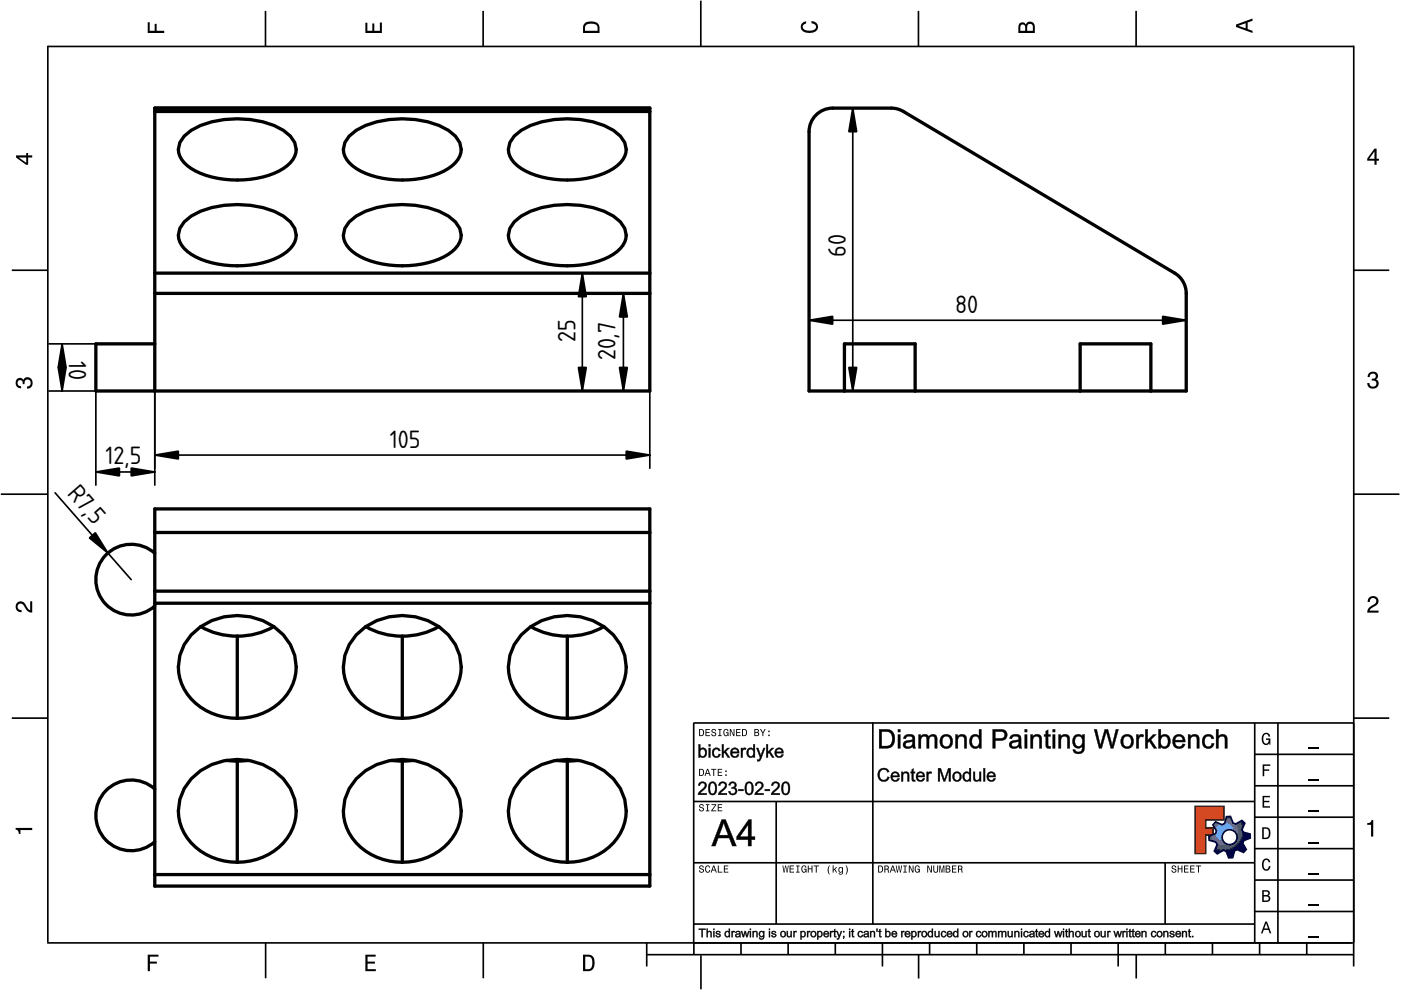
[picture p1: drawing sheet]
<svg xmlns="http://www.w3.org/2000/svg" width="297mm" height="210mm" viewBox="0 0 297 210" stroke-linecap="round" stroke-linejoin="round" font-family="sans-serif">
<defs><g id="words">
<g font-size="5">
<text x="179.4" y="54.5" transform="rotate(-90 179.4 54.5)">60</text>
<text x="202.5" y="66.5">80</text>
<text x="14.6" y="76.5" transform="rotate(90 14.6 76.5)">10</text>
<text x="122" y="72.5" transform="rotate(-90 122 72.5)">25</text>
<text x="130.5" y="76.4" transform="rotate(-90 130.5 76.4)">20,7</text>
<text x="82.7" y="95">105</text>
<text x="22.4" y="98.4">12,5</text>
<text x="14.1" y="104.7" transform="rotate(49 14.1 104.7)">R7,5</text>
</g>
</g></defs>
<g fill="none" stroke="#000" stroke-width=".35">
<path d="M10.1 9.7v190.1M10.1 9.9h277M56.3 2.3v7.5M102.4 2.3v7.5M148.6 .1v9.8M194.7 2.3v7.5M240.9 2.3v7.5M287 9.7v195.2M2.5 57.3h7.5M287.1 57.3h7.4M.2 104.8h10M287 104.8h9.7"/>
<path d="M2.5 152.3h7.5M147 153.3h140.1M147.1 153.3v49.1M185.1 153.2v42.8M266 159.9h21M266 153.3v46.7M270.9 153.3v46.7M287.1 152.3h7.4M147 169.9h119M164.6 169.9v26M266 179.9h21M266 173.3h21"/>
<path d="M266 166.6h21M10 199.9h277.1M56.3 199.9v7.5M102.5 199.9v7.5M137.1 199.9v5M147 195.9h119M147 182.9h119M157.1 199.9v2.5M167.1 199.9v2.5M177.1 199.9v2.5M187.1 199.9v5M197.1 199.9v2.5"/>
<path d="M207.1 199.9v2.5M217.1 199.9v2.5M227.1 199.9v2.5M237.1 199.9v5M247 182.9v13M247.1 199.9v2.5M257.1 199.9v2.5M266 193.3h21M266 186.6h21M267.1 199.9v2.5M277.1 199.9v2.5M137.1 202.4h150"/>
<path d="M148.6 202.6v7.2M194.8 202.4v5.1M240.9 202.4v5.1"/>
</g>
<g fill="#000">
<path d="M31.3 4.7h.4v1.8h1.1v-1.4h.4v1.4h1.6v.5h-3.5z" fill-rule="evenodd"/>
<path d="M77.5 4.8h.4v1.7h1v-1.5h.5v1.5h1.1v-1.7h.5v2.2h-3.5z" fill-rule="evenodd"/>
<path d="M124.1 4.9a2.19 2.19 0 0 0-.5 2.1h3.5v-1.2a1.42 1.42 0 0 0-1.7-1.3zM124.3 5.2a2.14 2.14 0 0 1 2.3 .3l.1 1h-2.7l.1-1z" fill-rule="evenodd"/>
<path d="M170.1 4.9l.8-.4v.5a.7 .7 0 0 0-.7 .5 .7 .7 0 0 0 .3 .8 1.69 1.69 0 0 0 2.5-.6 .9 .9 0 0 0-.9-.8v-.5a1.24 1.24 0 0 1 1.3 1.1 1.24 1.24 0 0 1-1 1.4 2.22 2.22 0 0 1-2.5-.7l-.1-.5z" fill-rule="evenodd"/>
<path d="M216.1 5l-.2 .8v1.2h3.5v-1.3a.98 .98 0 0 0-.7-1.1 .98 .98 0 0 0-1.2 .6 .84 .84 0 0 0-1.4-.2zM216.4 5.3a.54 .54 0 0 1 .7-.1 .54 .54 0 0 1 .3 .6v.7h-1.1zM217.9 5.2a.62 .62 0 0 1 .7-.1 .62 .62 0 0 1 .4 .6v.8h-1.2z" fill-rule="evenodd"/>
<path d="M262.1 5.2v.5l3.5 1.3v-.5l-1.1-.3v-1.4l1.1-.4v-.5zM262.6 5.5l1.5-.6v1.1z" fill-rule="evenodd"/>
<path d="M3.4 32.9v.5l2.1 1.5h.5v-1.5h.8v-.5h-.8v-.5h-.4v.5zM4 33.4h1.6v1.1z" fill-rule="evenodd"/>
<path d="M291.4 31.5l-1.5 2.1v.5h1.5v.8h.5v-.8h.5v-.4h-.5v-2.2zM291.4 32.1v1.6h-1.1z" fill-rule="evenodd"/>
<path d="M3.6 80.4a.86 .86 0 0 1 1.4 .1 1.06 1.06 0 0 1 1.2-.5 1.06 1.06 0 0 1 .7 1.2 1.1 1.1 0 0 1-1.2 1.2v-.4a.71 .71 0 0 0 .8-1 .71 .71 0 0 0-1.3-.1v.6h-.4a.61 .61 0 0 0-.3-.8 .61 .61 0 0 0-.8 .2 .61 .61 0 0 0 .2 .8l.6 .2v.4a1.15 1.15 0 0 1-1.2-.6 1.15 1.15 0 0 1 .3-1.3z" fill-rule="evenodd"/>
<path d="M290.3 79.1a1.08 1.08 0 0 1 1.3-.2 1.08 1.08 0 0 1 .5 1.3l-.4 .2a1.06 1.06 0 0 1 .6 1.3 1.06 1.06 0 0 1-1.2 .7 1.1 1.1 0 0 1-1.2-1.2h.4a.71 .71 0 0 0 1 .8 .71 .71 0 0 0 .1-1.3h-.6v-.4a.61 .61 0 0 0 .8-.3 .61 .61 0 0 0-.2-.8 .61 .61 0 0 0-.8 .2l-.2 .5h-.4z" fill-rule="evenodd"/>
<path d="M3.6 127.8a1.22 1.22 0 0 1 2 .7l.4 .6 .4 .3v-1.9h.4v2.4a1.8 1.8 0 0 1-1.7-1.4 .71 .71 0 0 0-.9-.5 .71 .71 0 0 0-.5 .8 .71 .71 0 0 0 .9 .6v.4a1.18 1.18 0 0 1-1.2-.6 1.18 1.18 0 0 1 .2-1.4z" fill-rule="evenodd"/>
<path d="M290.3 126.7a1.18 1.18 0 0 1 1.9 .3 1.18 1.18 0 0 1-1 1.7l-.5 .3-.3 .5h1.9v.4h-2.4a1.8 1.8 0 0 1 1.4-1.7 .71 .71 0 0 0 .5-.9 .71 .71 0 0 0-.9-.5 .71 .71 0 0 0-.5 .8h-.4z" fill-rule="evenodd"/>
<path d="M148.2 154.6v1.5h.5a.77 .77 0 0 0 .6-.8 .77 .77 0 0 0-.6-.7zM148.4 154.8a.58 .58 0 0 1 .7 .5 .58 .58 0 0 1-.7 .6zM149.6 154.6v1.5h.9v-.2h-.7v-.5h.6v-.2h-.6v-.4h.7v-.2zM151 154.7a.53 .53 0 0 0 0 .6 .53 .53 0 0 0 .6 .2 .32 .32 0 0 1-.3 .5 .32 .32 0 0 1-.3-.4h-.2a.5 .5 0 0 0 .7 .5 .5 .5 0 0 0 .1-.8l-.4-.1a.28 .28 0 0 1-.1-.4 .28 .28 0 0 1 .4-.1 .28 .28 0 0 1 .1 .3h.2a.51 .51 0 0 0-.3-.4 .51 .51 0 0 0-.5 .1zM152.3 154.6v.2h.2v1.1h-.2v.2h.7v-.2h-.3v-1.1h.3v-.2zM153.5 154.7a.81 .81 0 0 0 .5 1.4l.3-.2 .2 .2v-.8h-.6v.1h.4l-.2 .5a.6 .6 0 0 1-.5-.6 .6 .6 0 0 1 .4-.6l.2 .3h.2l-.1-.3a.53 .53 0 0 0-.8 0zM154.7 154.6v1.5h.2v-1.3l.6 1.3h.2v-1.5h-.2v1.2l-.5-1.2zM156.1 154.6v1.5h.9v-.2h-.7v-.5h.6v-.2h-.6v-.4h.7v-.2zM157.3 154.6v1.5h.5a.77 .77 0 0 0 .6-.8 .77 .77 0 0 0-.6-.7zM157.5 154.8a.58 .58 0 0 1 .7 .5 .58 .58 0 0 1-.7 .6zM159.9 154.6v1.5h.6a.42 .42 0 0 0 .5-.3 .42 .42 0 0 0-.3-.5l.2-.2-.1-.4zM160.1 154.8h.3a.23 .23 0 0 1 .3 .2 .23 .23 0 0 1-.3 .2h-.3zM160.1 155.4h.4a.26 .26 0 0 1 .3 .2 .26 .26 0 0 1-.3 .3h-.4zM161.1 154.6l.5 .9v.6h.2v-.6l.5-.9h-.2l-.4 .7-.3-.7zM162.9 155.8v.3h.3v-.3zM162.9 154.9v.3h.3v-.3z" fill-rule="evenodd"/>
<path d="M267.8 155.7a.85 .85 0 0 1 .9-.3 .85 .85 0 0 1 .6 .8h-.3l-.1-.3a.49 .49 0 0 0-.4-.3 .49 .49 0 0 0-.5 .3 1.2 1.2 0 0 0 .4 1.8 .66 .66 0 0 0 .6-.8h-.6v-.3h.9v1.3h-.1l-.1-.3-.3 .3a.85 .85 0 0 1-1.2-.7v-1.1z" fill-rule="evenodd"/>
<path d="M3.3 175.5h3.5v.5h-2.5v.8h-.3a.77 .77 0 0 0-.7-.9z" fill-rule="evenodd"/>
<path d="M148.4 170.6a.53 .53 0 0 0 0 .6 .53 .53 0 0 0 .6 .2 .32 .32 0 0 1-.3 .5 .32 .32 0 0 1-.3-.4h-.2a.5 .5 0 0 0 .7 .6 .5 .5 0 0 0 .1-.9l-.4-.1a.28 .28 0 0 1-.1-.4 .28 .28 0 0 1 .4-.1 .28 .28 0 0 1 .1 .4h.2a.51 .51 0 0 0-.3-.5 .51 .51 0 0 0-.5 .1zM149.7 170.5v.2h.2v1.1h-.2v.2h.7v-.2h-.3v-1.1h.3v-.2zM150.8 170.5v.2h.8l-.8 1.3h1.1v-.2h-.9l.9-1.3zM152.2 170.5v1.5h.9v-.2h-.7v-.5h.6v-.2h-.6v-.4h.7v-.2z" fill-rule="evenodd"/>
<path d="M148.2 163v1.5h.5a.77 .77 0 0 0 .6-.7 .77 .77 0 0 0-.6-.8zM148.4 163.2a.57 .57 0 0 1 .7 .6 .57 .57 0 0 1-.7 .5zM149.9 163l-.5 1.5h.2l.1-.4h.6l.2 .4h.2l-.6-1.5zM150 163.2l.3 .7h-.5zM150.8 163v.2h.4v1.3h.2v-1.3h.5v-.2zM152.2 163v1.5h.9v-.2h-.7v-.5h.6v-.2h-.6v-.4h.7v-.2zM153.8 164.2v.3h.3v-.3zM153.8 163.4v.3h.3v-.3z" fill-rule="evenodd"/>
<path d="M253.4 171h6.1v2.8h-3.9v1.7h1.6v1.5h-1.6v4h-2.2z" fill-rule="evenodd"/>
<path d="M257.7 174.3l-.5 .6 .7 1.3-.2 .6-1.4 .5v.9l1.5 .4 .3 .5-.7 1.4 .7 .5 1.3-.7 .6 .2 .5 1.4 .9-.1 .3-1.4 .6-.3 1.4 .6 .5-.6-.7-1.3 .2-.6 1.4-.5-.1-.9-1.4-.4-.3-.5 .6-1.4-.6-.6-1.3 .8-.6-.2-.5-1.4h-.9l-.4 1.5-.5 .2zM259.1 177.5a1.6 1.6 0 0 1 3.2 0 1.6 1.6 0 0 1-3.2 0z" fill-rule="evenodd"/>
<path d="M267.7 168.7h1.5v.3h-1.2v.8h1.1v.3h-1.1v.8h1.3v.3h-1.6z" fill-rule="evenodd"/>
<path d="M267.7 162.1h1.6v.3h-1.3v.7h1.1v.3h-1.1v1.2h-.3z" fill-rule="evenodd"/>
<path d="M267.6 175.4v2.5h.8a1.37 1.37 0 0 0 .7-2.2 1.56 1.56 0 0 0-1.5-.3zM267.9 175.7a.98 .98 0 0 1 1.2 .7 .98 .98 0 0 1-.7 1.2h-.5z" fill-rule="evenodd"/>
<path d="M289.9 174.5a.77 .77 0 0 0 .9-.6h.4v3.5h-.5v-2.5h-.8z" fill-rule="evenodd"/>
<path d="M148.4 183.6a.53 .53 0 0 0 0 .6 .53 .53 0 0 0 .6 .2 .32 .32 0 0 1-.3 .5 .32 .32 0 0 1-.3-.4h-.2a.5 .5 0 0 0 .7 .6 .5 .5 0 0 0 .1-.9l-.4-.1a.28 .28 0 0 1-.1-.4 .28 .28 0 0 1 .4-.1 .28 .28 0 0 1 .1 .4h.2a.51 .51 0 0 0-.3-.5 .51 .51 0 0 0-.5 .1zM149.6 183.7l-.1 .2a.67 .67 0 0 0 .1 .9 .67 .67 0 0 0 .8 .1l.2-.4h-.2l-.2 .3a.6 .6 0 0 1-.5-.5 .6 .6 0 0 1 .4-.6l.3 .3h.2l-.2-.4a.5 .5 0 0 0-.8 .1zM151.2 183.5l-.5 1.5h.2l.1-.4h.6l.2 .4h.2l-.6-1.5zM151.3 183.7l.3 .7h-.5zM152.2 183.5v1.5h1v-.2h-.8v-1.3zM153.5 183.5v1.5h.9v-.2h-.7v-.5h.6v-.2h-.6v-.4h.7v-.2z" fill-rule="evenodd"/>
<path d="M165.9 183.5l.3 1.5h.1l.3-1.3 .2 1.3h.2l.2-1.5h-.1l-.2 1.3-.2-1.3h-.2l-.2 1.3-.2-1.3zM167.4 183.5v1.5h1v-.2h-.8v-.5h.7v-.2h-.7v-.4h.7v-.2zM168.8 183.5v.2h.3v1.1h-.3v.2h.7v-.2h-.2v-1.1h.2v-.2zM170.1 183.7a.82 .82 0 0 0 .5 1.3l.3-.2 .1 .2v-.8h-.5v.2h.3l-.2 .4a.6 .6 0 0 1-.5-.5 .6 .6 0 0 1 .5-.6l.2 .3h.2l-.2-.4a.53 .53 0 0 0-.7 .1zM171.3 183.5v1.5h.2v-.7h.6v.7h.2v-1.5h-.2v.6h-.6v-.6zM172.5 183.5v.2h.5v1.3h.2v-1.3h.4v-.2zM175.8 183.5a1.35 1.35 0 0 0 .2 1.9 1.84 1.84 0 0 1 0-1.9zM176.5 183.5v1.5h.2v-.4l.2-.2 .4 .6h.2l-.4-.7 .4-.5h-.2l-.6 .6v-.9zM177.9 184a.59 .59 0 0 0-.2 .7 .59 .59 0 0 0 .7 .3l.1-.2a.31 .31 0 0 1-.1 .5 .31 .31 0 0 1-.4-.2h-.2a.47 .47 0 0 0 .5 .4 .47 .47 0 0 0 .4-.5v-1.2h-.2v.2l-.3-.2zM178 184.1l.1-.1a.42 .42 0 0 1 .4 .4 .42 .42 0 0 1-.4 .5l-.1-.3zM179.3 183.5a1.85 1.85 0 0 1 0 1.9 1.22 1.22 0 0 0 0-1.9z" fill-rule="evenodd"/>
<path d="M186.2 183.5v1.5h.5a.77 .77 0 0 0 .6-.7 .77 .77 0 0 0-.6-.8zM186.4 183.7a.58 .58 0 0 1 .6 .6 .58 .58 0 0 1-.6 .5zM187.5 183.5v1.5h.2v-.6a.45 .45 0 0 1 .5 .1 .45 .45 0 0 1 .1 .5h.2l-.2-.7a.42 .42 0 0 0 .1-.5 .42 .42 0 0 0-.4-.3zM187.7 183.7h.2a.26 .26 0 0 1 .4 .3 .26 .26 0 0 1-.4 .2h-.2zM189.2 183.5l-.6 1.5h.2l.2-.4h.6l.1 .4h.2l-.5-1.5zM189.3 183.7l.2 .7h-.4zM189.9 183.5l.3 1.5h.2l.2-1.3 .2 1.3h.2l.3-1.5h-.2l-.2 1.3-.2-1.3h-.2l-.2 1.3-.2-1.3zM191.5 183.5v.2h.3v1.1h-.3v.2h.8v-.2h-.3v-1.1h.3v-.2zM192.7 183.5v1.5h.2v-1.2l.5 1.2h.3v-1.5h-.2v1.2l-.6-1.2zM194.1 183.7a.81 .81 0 0 0 .5 1.3l.3-.2 .1 .2v-.8h-.5v.2h.3l-.2 .4a.6 .6 0 0 1-.5-.5 .6 .6 0 0 1 .5-.6l.2 .3h.2l-.2-.4a.53 .53 0 0 0-.7 .1zM196.6 183.5v1.5h.2v-1.2l.6 1.2h.2v-1.5h-.2v1.2l-.6-1.2zM197.9 183.5v.9a.52 .52 0 0 0 .5 .6 .52 .52 0 0 0 .5-.6v-.9h-.2v.9a.33 .33 0 0 1-.3 .5 .33 .33 0 0 1-.3-.5v-.9zM199.2 183.5v1.5h.1v-1.4l.3 1.4h.2l.3-1.4v1.4h.1v-1.5h-.2l-.3 1.3-.3-1.3zM200.5 183.5v1.5h.6a.42 .42 0 0 0 .4-.3 .42 .42 0 0 0-.2-.5l.2-.2-.1-.4zM200.7 183.7h.3a.23 .23 0 0 1 .3 .2 .23 .23 0 0 1-.3 .2h-.3zM200.7 184.3h.3a.26 .26 0 0 1 .3 .3 .26 .26 0 0 1-.3 .2h-.3zM201.8 183.5v1.5h1v-.2h-.8v-.5h.7v-.2h-.7v-.4h.8v-.2zM203.1 183.5v1.5h.2v-.6a.45 .45 0 0 1 .5 .1 .45 .45 0 0 1 .1 .5h.2l-.2-.7a.42 .42 0 0 0 .1-.5 .42 .42 0 0 0-.4-.3zM203.3 183.7h.3a.26 .26 0 0 1 .3 .3 .26 .26 0 0 1-.4 .2h-.2z" fill-rule="evenodd"/>
<path d="M248.5 183.6a.53 .53 0 0 0 0 .6 .53 .53 0 0 0 .6 .2 .32 .32 0 0 1-.2 .5 .32 .32 0 0 1-.3-.4h-.2a.5 .5 0 0 0 .6 .6 .5 .5 0 0 0 .2-.9l-.4-.1a.28 .28 0 0 1-.1-.4 .28 .28 0 0 1 .3-.1 .28 .28 0 0 1 .2 .4h.2a.51 .51 0 0 0-.3-.5 .51 .51 0 0 0-.6 .1zM249.7 183.5v1.5h.2v-.7h.6v.7h.2v-1.5h-.2v.6h-.6v-.6zM251 183.5v1.5h1v-.2h-.8v-.5h.7v-.2h-.7v-.4h.8v-.2zM252.3 183.5v1.5h1v-.2h-.8v-.5h.7v-.2h-.7v-.4h.8v-.2zM253.5 183.5v.2h.5v1.3h.2v-1.3h.5v-.2z" fill-rule="evenodd"/>
<path d="M268.3 195.4l-1 2.5h.4l.2-.7h1l.3 .7h.3l-.9-2.5zM268.4 195.8l.4 1.1h-.7z" fill-rule="evenodd"/>
<path d="M267.6 188.7v2.5h1a.7 .7 0 0 0 .7-.5 .7 .7 0 0 0-.4-.8 .61 .61 0 0 0 .3-.8 .61 .61 0 0 0-.7-.4zM267.9 189h.6a.38 .38 0 0 1 .4 .4 .38 .38 0 0 1-.5 .4h-.5zM267.9 190.1h.6a.44 .44 0 0 1 .5 .4 .44 .44 0 0 1-.5 .4h-.6z" fill-rule="evenodd"/>
<path d="M267.8 182.3a.85 .85 0 0 1 .9-.3 .85 .85 0 0 1 .6 .8h-.3l-.1-.2a.47 .47 0 0 0-.4-.3 .47 .47 0 0 0-.4 .3 1.21 1.21 0 0 0 .4 1.7 .64 .64 0 0 0 .5-.7h.4a.89 .89 0 0 1-.8 1 .89 .89 0 0 1-1-.7v-1.1z" fill-rule="evenodd"/>
<path d="M31.3 202.4h2.3v.4h-1.8v1.1h1.5v.4h-1.5v1.6h-.5z" fill-rule="evenodd"/>
<path d="M77.5 202.4h2.1v.4h-1.7v1.1h1.6v.4h-1.6v1.2h1.8v.4h-2.2z" fill-rule="evenodd"/>
<path d="M123.6 202.4v3.5h1.2a1.42 1.42 0 0 0 1.3-1.7 1.38 1.38 0 0 0-1.3-1.8zM124.1 202.8l1 .1a1.89 1.89 0 0 1 0 2.5l-1 .1z" fill-rule="evenodd"/>
</g>
<path d="M277.3 158.6h2.2M277.3 178.6h2.2M277.3 172h2.2M277.3 165.3h2.2M277.3 198.6h2.2M277.3 192h2.2M277.3 185.3h2.2" fill="none" stroke="#000" stroke-width=".25"/>
<g fill="#000">
<path d="M186.4 154.6h1.9l.8 .4a2.19 2.19 0 0 1-.8 3.7h-1.9zM186.4 154.6v4.1l1.5-.1a1.77 1.77 0 0 0 1.8-2.3 1.61 1.61 0 0 0-1.9-1.6zM186.9 155.1v3.1l.9-.1a1.21 1.21 0 0 0 1.3-1.5l-.2-.9-.4-.5zM186.9 155.1h.9a1.46 1.46 0 0 1 1.4 2.1 1.16 1.16 0 0 1-1.4 1h-.9zM190.3 154.6h.6v.7h-.6zM190.4 154.6v.6h.5v-.6zM190.3 155.7h.6v3h-.6zM190.4 155.7v3h.5v-3zM191.8 155.9a1.34 1.34 0 0 1 2.2 .5v1.7l.2 .6h-.6l-.1-.4a1.27 1.27 0 0 1-2.1-.2 1.23 1.23 0 0 1 1.6-1.2l.5-.1a.74 .74 0 0 0-.7-.7 .74 .74 0 0 0-.8 .6l-.5-.1zM191.9 156l-.4 .6h.5a.76 .76 0 0 1 .6-.6 .76 .76 0 0 1 .7 .3l.1-.1a.37 .37 0 0 1 .2 .4 .37 .37 0 0 1-.3 .3l-1.1 .2a.9 .9 0 0 0-.7 1 1.27 1.27 0 0 0 2 .1l.1 .5h.5l-.2-.6v-1.8a1.37 1.37 0 0 0-2-.3zM192.2 157.6a.5 .5 0 0 0 0 .7 .5 .5 0 0 0 .7-.1l.5-.3 .1-.7zM192.1 157.5l1.4-.4a.92 .92 0 0 1-.4 1.1 .92 .92 0 0 1-1.1-.1zM194.7 155.7h.5v.5a.98 .98 0 0 1 1.7 0 .97 .97 0 0 1 1.1-.5 .97 .97 0 0 1 .7 1v2h-.5v-1.9a.6 .6 0 0 0-.7-.7 .6 .6 0 0 0-.5 .9v1.7h-.6v-1.9a.59 .59 0 0 0-.6-.7 .59 .59 0 0 0-.5 .8v1.8h-.6zM194.8 155.7v3h.4v-1.6a.72 .72 0 0 1 .4-.9 .72 .72 0 0 1 .9 .4v2.1h.5l-.1-1.7a.68 .68 0 0 1 .6-.9 .68 .68 0 0 1 .7 .7v1.9h.5v-2a.91 .91 0 0 0-.8-1 .91 .91 0 0 0-1 .6 .94 .94 0 0 0-.9-.6 .94 .94 0 0 0-.8 .6v-.6zM199.7 156a1.52 1.52 0 0 1 2.3 1 1.52 1.52 0 0 1-1.9 1.7 1.73 1.73 0 0 1-.4-2.7zM199.7 156a1.52 1.52 0 0 0-.3 1.8 1.52 1.52 0 0 0 1.7 .8 1.48 1.48 0 0 0 .8-2.1 1.48 1.48 0 0 0-2.2-.5zM200.1 156.4a1.07 1.07 0 0 0-.3 1.2 1.07 1.07 0 0 0 1.1 .6 1.09 1.09 0 0 0 .6-1.2 1.09 1.09 0 0 0-1.1-.8zM200 156.3a.98 .98 0 0 1 1.3 0 .98 .98 0 0 1 .2 1.2 .9 .9 0 0 1-1.1 .8 .9 .9 0 0 1-.7-1.1zM202.5 155.7h.6l-.1 .5a1.05 1.05 0 0 1 1.3-.5 1.05 1.05 0 0 1 .7 1.2v1.8h-.6v-1.8a.67 .67 0 0 0-.7-.8 .67 .67 0 0 0-.6 1v1.6h-.6zM202.6 155.7v3h.5l-.1-1.6a.75 .75 0 0 1 .7-1 .75 .75 0 0 1 .8 .8v1.8h.4v-2.3a1.05 1.05 0 0 0-.9-.7 1.05 1.05 0 0 0-1 .6v-.6zM205.9 156a1.05 1.05 0 0 1 1.7 .1l-.1-1.5h.6v4.1h-.5v-.4a1.02 1.02 0 0 1-1.7 .1 1.93 1.93 0 0 1 0-2.4zM206 156a1.51 1.51 0 0 0-.4 1.7 1.51 1.51 0 0 0 1.5 .9l.5-.5v.6h.5v-4.1h-.5v1.6a1.04 1.04 0 0 0-1.6-.2zM206.3 156.4a1.22 1.22 0 0 0 .5 1.9 1.14 1.14 0 0 0 .8-1.1 1.14 1.14 0 0 0-.8-1.1zM206.2 156.3a.86 .86 0 0 1 1.1-.1 .86 .86 0 0 1 .4 1 .87 .87 0 0 1-.9 1.2 .87 .87 0 0 1-.8-1.2zM210.4 154.6l2.2 .1a1.19 1.19 0 0 1 1 1.2 1.19 1.19 0 0 1-1.2 1.1h-1.4l.1 1.7h-.7zM210.5 154.6v4.1h.5v-1.7h1a1.19 1.19 0 0 0 1.5-1.2 1.19 1.19 0 0 0-1.5-1.1zM211 155.1v1.4a2.44 2.44 0 0 0 1.8-.2 .73 .73 0 0 0-.3-1.1zM211 155.1h1a.79 .79 0 0 1 1.1 .7 .79 .79 0 0 1-1 .8h-1.1zM214.4 155.9a1.34 1.34 0 0 1 2.1 .5v1.7l.2 .6h-.6l-.1-.4a1.27 1.27 0 0 1-2-.2 1.23 1.23 0 0 1 1.5-1.2l.5-.1a.74 .74 0 0 0-.7-.7 .74 .74 0 0 0-.8 .6l-.5-.1zM214.4 156l-.4 .6h.5a.76 .76 0 0 1 .6-.6 .76 .76 0 0 1 .8 .3v-.1a.37 .37 0 0 1 .2 .4 .37 .37 0 0 1-.3 .3l-1.1 .2a.9 .9 0 0 0-.7 1 1.27 1.27 0 0 0 2.1 .1v.5h.5l-.1-.6v-1.8a1.37 1.37 0 0 0-2.1-.3zM214.7 157.6a.5 .5 0 0 0 0 .7 .5 .5 0 0 0 .7-.1l.5-.3 .1-.7zM214.6 157.5l1.4-.4a.92 .92 0 0 1-.4 1.1 .92 .92 0 0 1-1.1-.1zM217.2 154.6h.6v.7h-.6zM217.3 154.6v.6h.5v-.6zM217.2 155.7h.6v3h-.6zM217.3 155.7v3h.5v-3zM218.5 155.7h.5l-.1 .5a1.05 1.05 0 0 1 1.3-.5 1.05 1.05 0 0 1 .7 1.2v1.8h-.6v-1.8a.67 .67 0 0 0-.7-.8 .67 .67 0 0 0-.6 1v1.6h-.5zM218.5 155.7v3h.5v-1.6a.75 .75 0 0 1 .6-1 .75 .75 0 0 1 .8 .8v1.8h.5l-.1-2.3a1.05 1.05 0 0 0-.9-.7 1.05 1.05 0 0 0-1 .6v-.6zM221.7 155l.6-.3-.1 1h.6v.5l-.6-.1 .1 1.7a.31 .31 0 0 0 .1 .4 .31 .31 0 0 0 .3 0l.1 .5a.79 .79 0 0 1-.8-.1 .79 .79 0 0 1-.3-.8v-1.7l-.4 .1v-.5h.4zM221.7 155l.1 .8-.4-.1v.4h.4v1.7a.68 .68 0 0 0 .2 .8 .68 .68 0 0 0 .8 0l-.1-.4a.35 .35 0 0 1-.4 0 .35 .35 0 0 1-.1-.4v-1.7h.5v-.4l-.5 .1v-1.1zM223.2 154.6h.5v.7h-.5zM223.2 154.6v.6h.5v-.6zM223.2 155.7h.5v3h-.5zM223.2 155.7v3h.5v-3zM224.4 155.7h.5v.5a1.05 1.05 0 0 1 1.3-.5 1.05 1.05 0 0 1 .6 1.2v1.8h-.5v-1.8a.67 .67 0 0 0-.8-.8 .67 .67 0 0 0-.5 1v1.6h-.6zM224.4 155.7v3h.5v-1.6a.75 .75 0 0 1 .6-1 .75 .75 0 0 1 .9 .8l-.1 1.8h.5v-2.3a1.05 1.05 0 0 0-1-.7 1.05 1.05 0 0 0-1 .6l.1-.6zM227.8 156a1.13 1.13 0 0 1 1.7 .1v-.4h.5v2.6a1.35 1.35 0 0 1-.9 1.5 1.35 1.35 0 0 1-1.6-.6l-.1-.4 .6 .1a.79 .79 0 0 0 .7 .5 .79 .79 0 0 0 .7-.5v-.6a1.16 1.16 0 0 1-1.1 .4 1.16 1.16 0 0 1-.9-.9v-.9zM227.8 156a1.47 1.47 0 0 0-.3 1.7 1.47 1.47 0 0 0 1.4 .9l.6-.4v.6a.8 .8 0 0 1-.5 .7 .8 .8 0 0 1-.9-.2l-.1-.3-.5-.1a1.25 1.25 0 0 0 1.5 .9 1.25 1.25 0 0 0 .9-1.5v-2.6h-.4v.5a1.11 1.11 0 0 0-1.7-.2zM228.2 156.4a1.15 1.15 0 0 0 .5 1.8 1.09 1.09 0 0 0 .7-1 1.09 1.09 0 0 0-.7-1.1zM228.1 156.3a.85 .85 0 0 1 1-.1 .85 .85 0 0 1 .4 1 .88 .88 0 0 1-.8 1.1 .88 .88 0 0 1-.8-1.1zM231.9 154.6h.7l.7 3.5 .9-3.5h.7l.9 3.5 .8-3.5h.6l-1.1 4.1h-.6l-1-3.6-.9 3.6h-.6zM232 154.6l1 4.1h.6l.9-3.6 1 3.6h.5l1.1-4.1h-.5l-.8 3.5-.9-3.5h-.7l-.9 3.5-.8-3.5zM238 156a1.52 1.52 0 0 1 2.4 1 1.52 1.52 0 0 1-2 1.7 1.73 1.73 0 0 1-.4-2.7zM238.1 156a1.52 1.52 0 0 0-.4 1.8 1.52 1.52 0 0 0 1.7 .8 1.48 1.48 0 0 0 .8-2.1 1.48 1.48 0 0 0-2.1-.5zM238.4 156.4a1.07 1.07 0 0 0-.2 1.2 1.07 1.07 0 0 0 1 .6 1.09 1.09 0 0 0 .6-1.2 1.09 1.09 0 0 0-1-.8zM238.3 156.3a.98 .98 0 0 1 1.3 0 .98 .98 0 0 1 .2 1.2 .9 .9 0 0 1-1 .8 .9 .9 0 0 1-.7-1.1zM240.9 155.7h.5v.5a.68 .68 0 0 1 .5-.5 .68 .68 0 0 1 .6 .2l-.1 .5a.55 .55 0 0 0-.9 .2v2.1h-.6zM240.9 155.7v3h.5v-1.6a.66 .66 0 0 1 .1-.8 .66 .66 0 0 1 .8 0l.2-.4a.76 .76 0 0 0-1.2 .3l.1-.5zM242.8 154.6h.6l-.1 2.3 1.2-1.2h.7l-1.2 1.1 1.3 1.9h-.7l-.9-1.5-.4 .3 .1 1.2h-.6zM242.8 154.6v4.1h.5v-1.2l.4-.4 .9 1.6h.6l-1.2-1.9 1.1-1.1h-.6l-1.2 1.3v-2.4zM245.6 154.6h.6l-.1 1.5a1.1 1.1 0 0 1 1.9 .1 1.59 1.59 0 0 1 .1 1.7 1.59 1.59 0 0 1-1.5 .8l-.5-.4v.4h-.5zM245.6 154.6v4.1h.5l-.1-.5a1.16 1.16 0 0 0 1.5 .3 1.16 1.16 0 0 0 .6-1.3 1.15 1.15 0 0 0-.6-1.3 1.15 1.15 0 0 0-1.4 .3v-1.6zM246.3 156.4a1.08 1.08 0 0 0-.2 1.2 1.08 1.08 0 0 0 .9 .6 1.2 1.2 0 0 0-.1-2.1zM246.3 156.3a.84 .84 0 0 1 1-.1 .84 .84 0 0 1 .4 1 .82 .82 0 0 1-.4 1 .82 .82 0 0 1-1.1-.3l-.2-.7zM249 156.1a1.38 1.38 0 0 1 1.6-.3 1.38 1.38 0 0 1 .7 1.6l-2.1-.1a.83 .83 0 0 0 .6 1 .83 .83 0 0 0 1-.6h.5a1.2 1.2 0 0 1-1.6 1 1.62 1.62 0 0 1-.7-2.6zM249 156.1a1.47 1.47 0 0 0-.2 2 1.47 1.47 0 0 0 2 .3l.5-.6-.5-.1a.85 .85 0 0 1-1.1 .6 .85 .85 0 0 1-.6-1h2.1a1.32 1.32 0 0 0-.6-1.4 1.32 1.32 0 0 0-1.6 .2zM249.4 156.3l-.3 .6h1.6a.76 .76 0 0 0-.4-.7 .76 .76 0 0 0-.9 .1zM249.4 156.3l.6-.3 .4 .2 .3 .3 .1 .5h-1.7zM251.9 155.7h.5l-.1 .5a1.05 1.05 0 0 1 1.3-.5 1.05 1.05 0 0 1 .7 1.2v1.8h-.6v-1.8a.67 .67 0 0 0-.7-.8 .67 .67 0 0 0-.6 1v1.6h-.5zM251.9 155.7v3h.5v-1.6a.75 .75 0 0 1 .6-1 .75 .75 0 0 1 .8 .8v1.8h.5l-.1-2.3a1.05 1.05 0 0 0-.9-.7 1.05 1.05 0 0 0-1 .6v-.6zM255.3 156a1.21 1.21 0 0 1 1.2-.4 1.21 1.21 0 0 1 .9 1l-.5 .1a.78 .78 0 0 0-1-.6 .78 .78 0 0 0-.5 1.1 .77 .77 0 0 0 .6 1.1 .77 .77 0 0 0 .9-.8l.5 .1a1.31 1.31 0 0 1-1.5 1.2 1.31 1.31 0 0 1-1.1-1.6l.2-.8zM255.3 156a1.48 1.48 0 0 0-.3 1.9 1.48 1.48 0 0 0 1.8 .7l.4-.4 .2-.5-.5-.1a.78 .78 0 0 1-.8 .8 .78 .78 0 0 1-.7-.8 1 1 0 0 1 .1-1.2 1 1 0 0 1 1-.3l.4 .6 .5-.1a1.22 1.22 0 0 0-2.1-.6zM257.8 154.6h.6l-.1 1.5a1.05 1.05 0 0 1 1.3-.4 1.05 1.05 0 0 1 .6 1.1v1.9h-.5v-1.9a.67 .67 0 0 0-.8-.6 .67 .67 0 0 0-.5 .9v1.6h-.6zM257.8 154.6v4.1h.5v-1.6a.75 .75 0 0 1 .6-1 .75 .75 0 0 1 .9 .7l-.1 1.9h.5v-1.9a1 1 0 0 0-.7-1.1 1 1 0 0 0-1.2 .5v-1.6z"/>
<path d="M186.4 154.6h1.4a1.85 1.85 0 0 1 1.9 2.6 1.62 1.62 0 0 1-1.8 1.5h-1.5zM186.9 155.1v3.1h.9a1.36 1.36 0 0 0 1.4-1.9 1.18 1.18 0 0 0-1.4-1.2zM190.4 154.6h.5v.6h-.5zM190.4 155.7h.5v3h-.5zM191.9 156a1.41 1.41 0 0 1 2 .3l.2 2.4h-.5l-.1-.4a1.2 1.2 0 0 1-2-.4 1.27 1.27 0 0 1 1.5-1h.3a.41 .41 0 0 0 .1-.5 .41 .41 0 0 0-.4-.3l-.7 .1-.3 .4h-.5zM192.1 157.5a.54 .54 0 0 0 .1 .8 .54 .54 0 0 0 .7 0 .9 .9 0 0 0 .6-1.1zM194.8 155.7h.4v.5a.98 .98 0 0 1 1.7 0 .95 .95 0 0 1 1.1-.5 .95 .95 0 0 1 .7 1v2h-.5v-1.9a.64 .64 0 0 0-.7-.7 .64 .64 0 0 0-.5 .9v1.7h-.5v-1.9a.63 .63 0 0 0-.7-.7 .63 .63 0 0 0-.5 .8l-.1 1.8h-.4zM199.7 156a1.47 1.47 0 0 1 2.3 1 1.47 1.47 0 0 1-1.9 1.6 1.69 1.69 0 0 1-.4-2.6zM200 156.4a1.12 1.12 0 0 0-.2 1.2 1.12 1.12 0 0 0 1.1 .7 1.13 1.13 0 0 0 .6-1.3 1.13 1.13 0 0 0-1.1-.9zM202.6 155.7h.4v.5a1.04 1.04 0 0 1 1.3-.5 1.04 1.04 0 0 1 .6 1.2v1.8h-.4v-1.8a.72 .72 0 0 0-.8-.8 .72 .72 0 0 0-.6 1v1.6h-.5zM205.9 156a1.07 1.07 0 0 1 1.7 .1v-1.5h.5v4.1h-.5v-.4a1.25 1.25 0 0 1-1.6 .2 1.25 1.25 0 0 1-.4-1.6zM206.3 156.4a1.26 1.26 0 0 0 .5 1.9 1.18 1.18 0 0 0 .8-1.1 1.18 1.18 0 0 0-.8-1.1zM210.5 154.6h1.5a1.23 1.23 0 0 1 1.6 1.2 1.23 1.23 0 0 1-1.6 1.2h-1v1.7h-.5zM211 155.1v1.5a2.47 2.47 0 0 0 1.8-.2 .74 .74 0 0 0 .1-1 .74 .74 0 0 0-.9-.3zM214.4 156a1.41 1.41 0 0 1 2.1 .3l.1 2.4h-.5l-.1-.4a1.2 1.2 0 0 1-2-.4 1.27 1.27 0 0 1 1.5-1h.3a.41 .41 0 0 0 .2-.5 .41 .41 0 0 0-.5-.3l-.7 .1-.3 .4h-.5zM214.6 157.5a.54 .54 0 0 0 .1 .8 .54 .54 0 0 0 .7 0 .9 .9 0 0 0 .6-1.1zM217.3 154.6h.5v.6h-.5zM217.3 155.7h.5v3h-.5zM218.5 155.7h.4v.5a1.04 1.04 0 0 1 1.3-.5 1.04 1.04 0 0 1 .7 1.2v1.8h-.5v-1.8a.72 .72 0 0 0-.8-.8 .72 .72 0 0 0-.6 1v1.6h-.5zM221.7 155l.5-.3v1h.5v.4h-.5v1.7a.33 .33 0 0 0 .1 .4 .33 .33 0 0 0 .4 0l.1 .5a.73 .73 0 0 1-.8-.1 .73 .73 0 0 1-.3-.8v-1.7h-.3v-.4h.3zM223.2 154.6h.5v.6h-.5zM223.2 155.7h.5v3h-.5zM224.4 155.7h.5v.5a1.04 1.04 0 0 1 1.2-.5 1.04 1.04 0 0 1 .7 1.2v1.8h-.5v-1.8a.72 .72 0 0 0-.8-.8 .72 .72 0 0 0-.6 1v1.6h-.5zM227.8 156a1.15 1.15 0 0 1 1.7 .1v-.4h.4v2.6a1.32 1.32 0 0 1-.8 1.5 1.32 1.32 0 0 1-1.6-.6v-.3l.5 .1a.82 .82 0 0 0 1 .4 .82 .82 0 0 0 .4-1.1 1.26 1.26 0 0 1-1.5 .1 1.26 1.26 0 0 1-.5-1.5zM228.1 156.4a1.08 1.08 0 0 0-.2 1.2 1.08 1.08 0 0 0 1 .6 1.1 1.1 0 0 0 .6-1.2 1.1 1.1 0 0 0-1-.9zM232 154.6h.5l.8 3.5 .9-3.5h.7l.9 3.5 .8-3.5h.5l-1.1 4.1h-.5l-1-3.6-.9 3.6h-.6zM238.1 156a1.47 1.47 0 0 1 2.3 1 1.47 1.47 0 0 1-2 1.6 1.69 1.69 0 0 1-.3-2.6zM238.4 156.4a1.12 1.12 0 0 0-.3 1.2 1.12 1.12 0 0 0 1.1 .7 1.13 1.13 0 0 0 .7-1.3 1.13 1.13 0 0 0-1.2-.9zM240.9 155.7h.5v.5a.71 .71 0 0 1 1.1-.4l-.2 .5a.65 .65 0 0 0-.7 .1 .65 .65 0 0 0-.2 .7v1.6h-.5zM242.8 154.6h.5v2.3l1.2-1.2h.6l-1.1 1.1 1.2 1.9h-.6l-.9-1.5-.4 .3v1.2h-.5zM245.6 154.6h.5v1.5a1.26 1.26 0 0 1 1.6-.1 1.26 1.26 0 0 1 .4 1.5 1.16 1.16 0 0 1-.7 1.1 1.16 1.16 0 0 1-1.3-.3v.4h-.5zM246.3 156.4a1.12 1.12 0 0 0-.2 1.2 1.12 1.12 0 0 0 1 .7 1.23 1.23 0 0 0 .5-1.2 1.23 1.23 0 0 0-.7-1zM249 156.1a1.36 1.36 0 0 1 1.6-.3 1.36 1.36 0 0 1 .7 1.5h-2.2a.85 .85 0 0 0 .7 1 .85 .85 0 0 0 1-.6l.5 .1a1.43 1.43 0 0 1-2 .8 1.43 1.43 0 0 1-.6-2zM249.4 156.3l-.3 .6h1.7a.8 .8 0 0 0-.5-.7 .8 .8 0 0 0-.9 .1zM251.9 155.7h.4v.5a1.04 1.04 0 0 1 1.3-.5 1.04 1.04 0 0 1 .7 1.2v1.8h-.5v-1.8a.72 .72 0 0 0-.8-.8 .72 .72 0 0 0-.6 1v1.6h-.5zM255.3 156a1.24 1.24 0 0 1 2.1 .6l-.5 .1a.8 .8 0 0 0-1-.6 .8 .8 0 0 0-.5 1.1 .8 .8 0 0 0 .5 1.1 .8 .8 0 0 0 1-.7l.5 .1a1.32 1.32 0 0 1-1.6 1 1.32 1.32 0 0 1-.9-1.8zM257.8 154.6h.5v1.5a1.04 1.04 0 0 1 1.3-.4 1.04 1.04 0 0 1 .6 1.1v1.9h-.5v-1.9a.71 .71 0 0 0-.8-.7 .71 .71 0 0 0-.6 1v1.6h-.5z"/>
<path d="M148.1 157.8h.4v1a.88 .88 0 0 1 1.1 0 .88 .88 0 0 1 .2 1.1 .79 .79 0 0 1-.5 .7 .79 .79 0 0 1-.9-.2v.2h-.3zM148.6 159a.73 .73 0 0 0-.2 .9 .73 .73 0 0 0 .8 .4 .74 .74 0 0 0 .4-.9 .74 .74 0 0 0-.9-.5zM150.3 157.8h.3v.4h-.3zM150.3 158.6h.3v2h-.3zM151.3 158.8a.86 .86 0 0 1 1.4 .4h-.3a.55 .55 0 0 0-.7-.3 .55 .55 0 0 0-.4 .7 .55 .55 0 0 0 .4 .7 .55 .55 0 0 0 .7-.4h.3a.93 .93 0 0 1-1.2 .7 .93 .93 0 0 1-.5-1.4zM153.1 157.8h.3v1.6l.8-.8h.5l-.8 .7 .8 1.3h-.4l-.6-1-.3 .2v.8h-.3zM155.1 158.8a.94 .94 0 0 1 1.1-.1 .94 .94 0 0 1 .5 1h-1.5a.59 .59 0 0 0 .4 .6 .59 .59 0 0 0 .7-.3h.4a1 1 0 0 1-1.4 .5 1 1 0 0 1-.3-1.5zM155.4 159l-.2 .4h1.1a.56 .56 0 0 0-.3-.5 .56 .56 0 0 0-.6 .1zM157.1 158.6h.3v.3l.2-.3h.4l.2 .1-.1 .3a.45 .45 0 0 0-.6 0 .45 .45 0 0 0-.1 .6v1h-.3zM158.6 158.8a.75 .75 0 0 1 1.1 0v-1h.4v2.8h-.4v-.3a.9 .9 0 0 1-1.1 .1 .9 .9 0 0 1-.2-1.2zM158.8 159a.74 .74 0 0 0-.1 .9 .74 .74 0 0 0 .8 .4 .75 .75 0 0 0 .3-.9 .75 .75 0 0 0-.9-.5zM160.4 158.6h.3l.6 1.6 .6-1.6h.3l-.7 2a.74 .74 0 0 1-.9 .8l-.1-.3a.45 .45 0 0 0 .6-.5zM162.5 157.8h.3v1.6l.8-.8h.5l-.8 .7 .8 1.3h-.4l-.6-1-.3 .2v.8h-.3zM164.5 158.8a.94 .94 0 0 1 1.1-.1 .94 .94 0 0 1 .5 1h-1.5a.59 .59 0 0 0 .4 .6 .59 .59 0 0 0 .7-.3h.4a1 1 0 0 1-1.4 .5 1 1 0 0 1-.3-1.5zM164.8 159l-.2 .4h1.1a.56 .56 0 0 0-.3-.5 .56 .56 0 0 0-.6 .1z"/>
<path d="M148.1 157.8h.4v1a.78 .78 0 0 1 .8-.3 .78 .78 0 0 1 .5 .6 .96 .96 0 0 1-.1 1.3 .96 .96 0 0 1-1.3 0l.1 .2h-.4zM148.1 157.8v2.8h.3v-.4a.83 .83 0 0 0 1.1 .3 .83 .83 0 0 0 .3-1.1 .76 .76 0 0 0-.5-.8 .76 .76 0 0 0-.9 .3l.1-1.1zM148.6 159a.71 .71 0 0 0-.1 .9 .71 .71 0 0 0 .7 .4 .74 .74 0 0 0 .3-.8 .74 .74 0 0 0-.7-.6zM148.6 159a.65 .65 0 0 1 .8 0 .65 .65 0 0 1 .1 .8 .53 .53 0 0 1-.4 .6 .53 .53 0 0 1-.6-.3l-.1-.5zM150.2 157.8h.5v.5h-.5zM150.3 157.8v.4h.3v-.4zM150.2 158.6h.5v2h-.5zM150.3 158.6v2h.3v-2zM151.3 158.7a.84 .84 0 0 1 .8-.2 .84 .84 0 0 1 .6 .7l-.3 .1a.53 .53 0 0 0-.7-.4 .53 .53 0 0 0-.3 .7 .52 .52 0 0 0 .3 .7 .52 .52 0 0 0 .7-.5l.3 .1a.94 .94 0 0 1-1.1 .8 .94 .94 0 0 1-.6-1.3zM151.3 158.8a.97 .97 0 0 0-.1 1.4 .97 .97 0 0 0 1.4 .1l.1-.4h-.3a.58 .58 0 0 1-.7 .5 .58 .58 0 0 1-.4-.8 .59 .59 0 0 1 .4-.8 .59 .59 0 0 1 .7 .4h.3a.85 .85 0 0 0-1.4-.4zM153 157.8h.5l-.1 1.6 .8-.8h.6l-.9 .7 .9 1.3h-.5l-.6-1-.3 .2 .1 .8h-.5zM153.1 157.8v2.8h.3v-.8l.3-.3 .6 1.1h.4l-.9-1.3 .9-.7h-.5l-.8 .9v-1.7zM155.1 158.8a.96 .96 0 0 1 1.2-.2 .96 .96 0 0 1 .4 1.1h-1.5a.56 .56 0 0 0 .5 .6 .56 .56 0 0 0 .6-.4l.4 .1a.83 .83 0 0 1-1.2 .7 1.16 1.16 0 0 1-.4-1.9zM155.1 158.9a1 1 0 0 0 0 1.4 1 1 0 0 0 1.4 0l.2-.3h-.4a.59 .59 0 0 1-.7 .4 .59 .59 0 0 1-.4-.8l1.5 .1a1.1 1.1 0 0 0-.9-1.1zM155.4 159l-.2 .4h1.1a.51 .51 0 0 0-.3-.5 .51 .51 0 0 0-.6 .1zM155.4 159l.4-.2 .3 .1 .3 .5h-1.2zM157.1 158.6h.4l-.1 .3a.47 .47 0 0 1 .4-.4 .47 .47 0 0 1 .4 .2l-.1 .3h-.4l-.2 .2v1.4h-.4zM157.1 158.6v2h.3v-1a.46 .46 0 0 1 .1-.6 .46 .46 0 0 1 .6 0l.1-.3a.61 .61 0 0 0-.8 .2v-.3zM158.6 158.7a.74 .74 0 0 1 1.1 .1v-1h.4v2.8h-.4v-.3a.74 .74 0 0 1-1.2 0 1.38 1.38 0 0 1 .1-1.6zM158.6 158.8a.98 .98 0 0 0-.2 1.2 .98 .98 0 0 0 1.2 .5l.2-.3-.1 .4h.4v-2.8h-.4l.1 1.2a.71 .71 0 0 0-1.2-.2zM158.8 159a.67 .67 0 0 0-.1 .9 .67 .67 0 0 0 .9 .3 .67 .67 0 0 0 .1-.9 .67 .67 0 0 0-.9-.3zM158.8 159a.66 .66 0 0 1 .9 0 .66 .66 0 0 1 .1 .9 .59 .59 0 0 1-.8 .5 .59 .59 0 0 1-.4-.8zM160.3 158.6h.5l.5 1.6 .6-1.6h.4l-1 2.5a.49 .49 0 0 1-.8 .3v-.4l.5-.1 .1-.3zM160.4 158.6l.8 2-.3 .5h-.4l.1 .2a.7 .7 0 0 0 .8-.7l.8-2h-.3l-.6 1.6-.6-1.6zM162.4 157.8h.5l-.1 1.6 .8-.8h.6l-.9 .7 .9 1.3h-.5l-.6-1-.3 .2 .1 .8h-.5zM162.5 157.8v2.8h.3v-.8l.3-.3 .6 1.1h.4l-.9-1.3 .9-.7h-.5l-.8 .9v-1.7zM164.5 158.8a.96 .96 0 0 1 1.2-.2 .96 .96 0 0 1 .4 1.1h-1.5a.56 .56 0 0 0 .5 .6 .56 .56 0 0 0 .6-.4l.4 .1a.83 .83 0 0 1-1.2 .7 1.16 1.16 0 0 1-.4-1.9zM164.5 158.9a1 1 0 0 0 0 1.4 1 1 0 0 0 1.4 0l.2-.3h-.4a.59 .59 0 0 1-.7 .4 .59 .59 0 0 1-.4-.8l1.5 .1a1.1 1.1 0 0 0-.9-1.1zM164.8 159l-.2 .4h1.1a.51 .51 0 0 0-.3-.5 .51 .51 0 0 0-.6 .1zM164.8 159l.4-.2 .3 .1 .3 .5h-1.2z"/>
<path d="M148.3 165.9a.91 .91 0 0 1 1.4 .2 .91 .91 0 0 1-.5 1.4l-.7 .7h1.3v.3h-1.8a3.2 3.2 0 0 1 1.3-1.6 .53 .53 0 0 0-.2-.9 .53 .53 0 0 0-.7 .6l-.4-.1zM150.6 165.9a.99 .99 0 0 1 1.1 .1 .99 .99 0 0 1 .3 1.2 1.01 1.01 0 0 1-.3 1.1 1.01 1.01 0 0 1-1.1 .1 2.12 2.12 0 0 1 0-2.5zM150.8 166.1a1.88 1.88 0 0 0 .1 2.2h.3a1.72 1.72 0 0 0 0-2.3zM152.6 165.9a.91 .91 0 0 1 1.4 .2 .91 .91 0 0 1-.5 1.4l-.8 .7h1.4v.3h-1.8a3.2 3.2 0 0 1 1.3-1.6 .53 .53 0 0 0-.2-.9 .53 .53 0 0 0-.7 .6l-.4-.1zM154.8 165.9a.74 .74 0 0 1 1.1 0 .74 .74 0 0 1-.1 1.1 .87 .87 0 0 1 0 1.5 .87 .87 0 0 1-1.3-.7l.3-.1a.56 .56 0 0 0 .7 .6 .56 .56 0 0 0 .4-.7 .56 .56 0 0 0-.8-.4l.1-.3a.48 .48 0 0 0 .6-.4 .48 .48 0 0 0-.5-.5 .48 .48 0 0 0-.5 .5h-.3zM156.6 167.3h1v.4h-1zM158.3 165.9a.99 .99 0 0 1 1.2 .1 .99 .99 0 0 1 .2 1.2 1.01 1.01 0 0 1-.2 1.1 1.01 1.01 0 0 1-1.1 .1 2.12 2.12 0 0 1-.1-2.5zM158.6 166.1a1.88 1.88 0 0 0 .1 2.2h.3a1.72 1.72 0 0 0 0-2.3zM160.4 165.9a.91 .91 0 0 1 1.4 .2 .91 .91 0 0 1-.5 1.4l-.8 .7h1.4v.3h-1.9a3.2 3.2 0 0 1 1.3-1.6 .53 .53 0 0 0-.1-.9 .53 .53 0 0 0-.8 .6l-.3-.1zM162.2 167.3h1v.4h-1zM163.8 165.9a.91 .91 0 0 1 1.4 .2 .91 .91 0 0 1-.5 1.4l-.7 .7h1.3v.3h-1.8a3.2 3.2 0 0 1 1.3-1.6 .53 .53 0 0 0-.2-.9 .53 .53 0 0 0-.7 .6l-.3-.1zM166.1 165.9a.99 .99 0 0 1 1.1 .1 .99 .99 0 0 1 .3 1.2 1.01 1.01 0 0 1-.3 1.1 1.01 1.01 0 0 1-1.1 .1 2.12 2.12 0 0 1 0-2.5zM166.3 166.1a1.88 1.88 0 0 0 .1 2.2h.3a1.72 1.72 0 0 0 0-2.3z"/>
<path d="M148.3 165.9a.95 .95 0 0 1 1.5 .2 .95 .95 0 0 1-.6 1.4l-.7 .7h1.4v.4h-2l.3-.7 .9-.9a.51 .51 0 0 0 .3-.6 .51 .51 0 0 0-.6-.3 .51 .51 0 0 0-.4 .5h-.4zM148.3 166l-.3 .5 .4 .1a.58 .58 0 0 1 .9-.5 .58 .58 0 0 1-.1 1l-.9 .8-.3 .6h1.8v-.3h-1.4l.6-.6a1.03 1.03 0 0 0 .4-1.7l-.7-.1zM150.5 165.9a1.03 1.03 0 0 1 1.2 .1 1.03 1.03 0 0 1 .3 1.2 1.05 1.05 0 0 1-.2 1.1 1.05 1.05 0 0 1-1.2 .2 2.15 2.15 0 0 1-.1-2.6zM150.6 165.9a2.28 2.28 0 0 0-.2 2.4 .89 .89 0 0 0 1.1 .1 .89 .89 0 0 0 .4-.9 1.19 1.19 0 0 0-1-1.7zM150.7 166.2a2.18 2.18 0 0 0 .2 2h.3a1.71 1.71 0 0 0 0-2.1zM150.8 166.1l.4-.1a1.73 1.73 0 0 1 0 2.3h-.3a1.87 1.87 0 0 1-.1-2.2zM152.6 165.9a.95 .95 0 0 1 1.4 .2 .95 .95 0 0 1-.5 1.4l-.8 .7h1.4v.4h-1.9l.3-.7 .9-.9a.51 .51 0 0 0 .3-.6 .51 .51 0 0 0-.6-.3 .51 .51 0 0 0-.4 .5h-.4zM152.6 166l-.3 .5 .4 .1a.58 .58 0 0 1 .9-.5 .58 .58 0 0 1-.1 1l-.9 .8-.3 .6h1.8v-.3h-1.4l.6-.6a1.03 1.03 0 0 0 .4-1.7l-.7-.1zM154.8 165.9a.78 .78 0 0 1 1.1 0 .78 .78 0 0 1-.1 1.2v-.1a.76 .76 0 0 1 .6 .7 .76 .76 0 0 1-.6 .8 .88 .88 0 0 1-1.3-.8h.3a.53 .53 0 0 0 .6 .5 .53 .53 0 0 0 .5-.7 .53 .53 0 0 0-.8-.2v-.4a.45 .45 0 0 0 .6-.4 .45 .45 0 0 0-.4-.5 .45 .45 0 0 0-.4 .6l-.5-.1zM154.8 166l-.3 .5h.3a.5 .5 0 0 1 .5-.6 .5 .5 0 0 1 .5 .6 .5 .5 0 0 1-.6 .4l-.1 .3a.58 .58 0 0 1 .8 .4 .58 .58 0 0 1-.4 .7 .58 .58 0 0 1-.7-.6l-.3 .1a.85 .85 0 0 0 1.1 .7 .85 .85 0 0 0 .4-1.4l-.4-.1a.7 .7 0 0 0 .3-1 .7 .7 0 0 0-1.1 0zM156.5 167.3h1.2v.4h-1.2zM156.6 167.3v.4h1v-.4zM158.3 165.9a1.03 1.03 0 0 1 1.2 .1 1.03 1.03 0 0 1 .3 1.2 1.05 1.05 0 0 1-.3 1.1 1.05 1.05 0 0 1-1.2 .2 2.15 2.15 0 0 1 0-2.6zM158.4 165.9a2.28 2.28 0 0 0-.2 2.4 .89 .89 0 0 0 1 .1 .89 .89 0 0 0 .5-.9 1.19 1.19 0 0 0-1.1-1.7zM158.4 166.2a2.18 2.18 0 0 0 .3 2h.3a1.71 1.71 0 0 0 0-2.1zM158.5 166.1l.5-.1a1.73 1.73 0 0 1 0 2.3h-.3a1.87 1.87 0 0 1-.2-2.2zM160.3 165.9a.95 .95 0 0 1 1.5 .2 .95 .95 0 0 1-.5 1.4l-.8 .7h1.4v.4h-1.9l.3-.7 .9-.9a.51 .51 0 0 0 .3-.6 .51 .51 0 0 0-.6-.3 .51 .51 0 0 0-.4 .5h-.5zM160.4 166l-.3 .5 .3 .1a.58 .58 0 0 1 .9-.5 .58 .58 0 0 1-.1 1l-.9 .8-.3 .6h1.9v-.3h-1.5l.6-.6a1.03 1.03 0 0 0 .4-1.7l-.6-.1zM162.1 167.3h1.2v.4h-1.2zM162.2 167.3v.4h1v-.4zM163.8 165.9a.95 .95 0 0 1 1.5 .2 .95 .95 0 0 1-.6 1.4l-.7 .7h1.4v.4h-2l.3-.7 .9-.9a.51 .51 0 0 0 .3-.6 .51 .51 0 0 0-.5-.3 .51 .51 0 0 0-.5 .5h-.4zM163.8 166l-.2 .5 .3 .1a.58 .58 0 0 1 .9-.5 .58 .58 0 0 1-.1 1l-.9 .8-.3 .6h1.8v-.3h-1.4l.6-.6a1.03 1.03 0 0 0 .4-1.7l-.7-.1zM166.1 165.9a1.03 1.03 0 0 1 1.2 .1 1.03 1.03 0 0 1 .2 1.2 1.05 1.05 0 0 1-.2 1.1 1.05 1.05 0 0 1-1.2 .2 2.15 2.15 0 0 1 0-2.6zM166.1 165.9a2.28 2.28 0 0 0-.2 2.4 .89 .89 0 0 0 1.1 .1 .89 .89 0 0 0 .4-.9 1.19 1.19 0 0 0-1-1.7zM166.2 166.2a2.18 2.18 0 0 0 .2 2h.3a1.71 1.71 0 0 0 0-2.1zM166.3 166.1l.4-.1a1.73 1.73 0 0 1 0 2.3h-.3a1.87 1.87 0 0 1-.1-2.2z"/>
<path d="M153 173.7h.9l2.3 5.7h-1l-.6-1.7h-2.3l-.6 1.7h-.9zM153 173.8l-2.1 5.6h.8l.5-1.8h2.5l.6 1.8h.8l-2.3-5.6zM153.4 174.4l-.2 .8-.7 1.9h1.9zM153.4 174.3l1.1 2.8h-2.1zM158.7 173.7h.6v3.7h.8v.7l-.8-.1v1.4h-.7v-1.4l-2.5 .1v-.7zM158.7 173.8l-2.5 3.6v.6h2.5l-.1 1.4h.7v-1.4h.8v-.6h-.8v-3.6zM158.6 174.9l-1.7 2.5h1.7zM158.7 174.7v2.7h-1.9z"/>
<path d="M153 173.8h.8l2.3 5.6h-.8l-.7-1.7h-2.3l-.6 1.7h-.8zM153.4 174.4l-.9 2.7h1.9zM158.7 173.8h.6v3.6h.8v.6h-.8v1.4h-.7v-1.4h-2.4v-.6zM158.6 174.9l-1.7 2.5h1.7z"/>
<path d="M186.6 163.1a1.21 1.21 0 0 1 1.9 .5l-.3 .1a.91 .91 0 0 0-1.3-.4 .91 .91 0 0 0-.4 1.2 .86 .86 0 0 0 .7 .9 .86 .86 0 0 0 1-.7l.4 .1a1.28 1.28 0 0 1-1.7 .8 1.28 1.28 0 0 1-.8-1.6zM189.1 163.9a.94 .94 0 0 1 1.1-.2 .94 .94 0 0 1 .5 1h-1.5a.59 .59 0 0 0 .5 .7 .59 .59 0 0 0 .6-.4l.4 .1a1 1 0 0 1-1.4 .5 1 1 0 0 1-.3-1.5zM189.4 164l-.2 .5h1.2a.56 .56 0 0 0-.4-.6 .56 .56 0 0 0-.6 .1zM191.1 163.7h.3v.2a.72 .72 0 0 1 .9-.3 .72 .72 0 0 1 .5 .8v1.3h-.4v-1.3a.5 .5 0 0 0-.5-.5 .5 .5 0 0 0-.4 .7v1.1h-.4zM193.3 163.2l.4-.2v.7h.3v.2h-.3v1.2v.2l.3 .1 .1 .3a.5 .5 0 0 1-.6-.1 .5 .5 0 0 1-.2-.5v-1.2h-.2v-.2h.2zM194.5 163.9a.94 .94 0 0 1 1.1-.2 .94 .94 0 0 1 .5 1h-1.5a.59 .59 0 0 0 .4 .7 .59 .59 0 0 0 .7-.4l.4 .1a1 1 0 0 1-1.5 .5 1 1 0 0 1-.3-1.5zM194.8 164l-.2 .5h1.1a.56 .56 0 0 0-.3-.6 .56 .56 0 0 0-.6 .1zM196.5 163.7h.3v.3l.2-.3 .4-.1 .2 .1-.2 .3a.45 .45 0 0 0-.5 .1 .45 .45 0 0 0-.1 .5v1.1h-.3zM198.9 162.9h.6l.7 2.4 .9-2.4h.4v2.8h-.3v-2.4l-.8 2.4h-.3l-.8-2.4v2.4h-.4zM202.3 163.8a1.01 1.01 0 0 1 1.4 .2 1.01 1.01 0 0 1-.2 1.4 1.01 1.01 0 0 1-1.4-.2l-.1-.9zM202.5 164.1a.74 .74 0 0 0-.2 .9 .74 .74 0 0 0 .9 .3 .73 .73 0 0 0 .3-1 .73 .73 0 0 0-1-.2zM204.4 163.8a.75 .75 0 0 1 1.1 .1v-1h.3v2.8h-.3v-.3a.9 .9 0 0 1-1.1 0 .9 .9 0 0 1-.2-1.1zM204.6 164.1a.74 .74 0 0 0-.2 .9 .74 .74 0 0 0 .9 .3 .75 .75 0 0 0 .3-.9 .75 .75 0 0 0-.9-.4zM206.4 163.7h.3v1.1a.5 .5 0 0 0 .5 .6 .5 .5 0 0 0 .5-.7v-1h.3v2h-.3v-.3a.71 .71 0 0 1-.9 .3 .71 .71 0 0 1-.4-.8zM208.5 162.9h.4v2.8h-.4zM209.5 163.9a.94 .94 0 0 1 1.1-.2 .94 .94 0 0 1 .5 1h-1.5a.59 .59 0 0 0 .4 .7 .59 .59 0 0 0 .7-.4l.4 .1a1 1 0 0 1-1.4 .5 1 1 0 0 1-.4-1.5zM209.8 164l-.2 .5h1.1a.56 .56 0 0 0-.3-.6 .56 .56 0 0 0-.6 .1z"/>
<path d="M186.5 163.1a1.18 1.18 0 0 1 2 .6l-.3 .1a.88 .88 0 0 0-1.2-.5 .88 .88 0 0 0-.5 1.2 .82 .82 0 0 0 .8 .8 .82 .82 0 0 0 .9-.7l.4 .1a1.3 1.3 0 0 1-1.7 1 1.3 1.3 0 0 1-.8-1.7zM186.6 163.2a1.38 1.38 0 0 0-.3 1.8 1.38 1.38 0 0 0 1.8 .4l.5-.6-.4-.1a.9 .9 0 0 1-1.1 .7 .9 .9 0 0 1-.7-1.1 .91 .91 0 0 1 .7-1.1 .91 .91 0 0 1 1.1 .5l.3-.1a1.2 1.2 0 0 0-1.9-.4zM189.1 163.9a.96 .96 0 0 1 1.2-.2 .96 .96 0 0 1 .4 1.1l-1.4-.1a.56 .56 0 0 0 .4 .7 .56 .56 0 0 0 .7-.4h.3a.83 .83 0 0 1-1.2 .7 1.16 1.16 0 0 1-.4-1.8zM189.2 163.9a1 1 0 0 0-.1 1.4 1 1 0 0 0 1.4 .1l.2-.3-.4-.1a.59 .59 0 0 1-.7 .4 .59 .59 0 0 1-.4-.7h1.5a1.1 1.1 0 0 0-.9-1.1zM189.4 164.1l-.2 .4h1.1a.51 .51 0 0 0-.3-.5 .51 .51 0 0 0-.6 .1zM189.4 164l.4-.2 .3 .1 .3 .6h-1.2zM191.1 163.6h.4l-.1 .3a.73 .73 0 0 1 .9-.3 .73 .73 0 0 1 .5 .8v1.3h-.4v-1.3a.46 .46 0 0 0-.5-.5 .46 .46 0 0 0-.4 .7v1.1h-.4zM191.1 163.7v2h.4l-.1-1.1a.53 .53 0 0 1 .5-.7 .53 .53 0 0 1 .6 .5l-.1 1.3h.4l-.1-1.6a.73 .73 0 0 0-.6-.5 .73 .73 0 0 0-.7 .5v-.4zM193.3 163.1l.4-.2v.8l.3-.1v.4h-.3v1.3h.3l.1 .4a.57 .57 0 0 1-.6-.1 .57 .57 0 0 1-.2-.5v-1.2l-.3 .1v-.4l.3 .1zM193.3 163.2l.1 .5h-.3v.2h.3v1.2a.46 .46 0 0 0 .1 .5 .46 .46 0 0 0 .5 0v-.2a.27 .27 0 0 1-.3 0 .27 .27 0 0 1-.1-.3v-1.2h.4v-.2h-.4l.1-.7zM194.5 163.9a.96 .96 0 0 1 1.1-.2 .96 .96 0 0 1 .5 1.1l-1.5-.1a.56 .56 0 0 0 .5 .7 .56 .56 0 0 0 .6-.4h.4a.83 .83 0 0 1-1.2 .7 1.16 1.16 0 0 1-.4-1.8zM194.5 163.9a1 1 0 0 0-.1 1.4 1 1 0 0 0 1.5 .1l.2-.3-.4-.1a.59 .59 0 0 1-.7 .4 .59 .59 0 0 1-.4-.7h1.5a1.1 1.1 0 0 0-.9-1.1zM194.8 164.1l-.2 .4h1.1a.51 .51 0 0 0-.3-.5 .51 .51 0 0 0-.6 .1zM194.7 164l.5-.2 .3 .1 .3 .6h-1.3zM196.4 163.6h.4v.4a.47 .47 0 0 1 .3-.4 .47 .47 0 0 1 .5 .1l-.1 .4-.4-.1-.2 .2v1.5h-.5zM196.5 163.7v2h.3v-1.1a.46 .46 0 0 1 .1-.5 .46 .46 0 0 1 .5-.1l.2-.3a.61 .61 0 0 0-.9 .3l.1-.3zM198.9 162.8h.6l.7 2.5 .8-2.5h.6v2.9h-.4v-2.3l-.8 2.3h-.4l-.7-2.4v2.4h-.4zM198.9 162.9v2.8h.4v-2.4l.8 2.4h.3l.8-2.4v2.4h.3v-2.8h-.4l-.9 2.5-.7-2.5zM202.2 163.8a1.05 1.05 0 0 1 1.5 .2 1.05 1.05 0 0 1-.2 1.5 1.05 1.05 0 0 1-1.5-.2v-1zM202.3 163.8a1.03 1.03 0 0 0-.2 1.4 1.03 1.03 0 0 0 1.3 .3 1.02 1.02 0 0 0 .3-1.4 1.02 1.02 0 0 0-1.4-.3zM202.5 164.1a.7 .7 0 0 0-.1 .9 .7 .7 0 0 0 .8 .3 .69 .69 0 0 0 .3-.9 .69 .69 0 0 0-1-.3zM202.4 164.1a.77 .77 0 0 1 1.2 .4 .77 .77 0 0 1-.7 1 .84 .84 0 0 1-.5-1.4zM204.4 163.8a.74 .74 0 0 1 1.1 .1v-1.1h.4v2.9h-.4v-.3a.74 .74 0 0 1-1.2 0 1.38 1.38 0 0 1 .1-1.6zM204.4 163.9a.98 .98 0 0 0-.2 1.2 .98 .98 0 0 0 1.2 .4l.2-.2-.1 .4h.3v-2.8h-.3l.1 1.1a.71 .71 0 0 0-1.2-.1zM204.6 164.1a.67 .67 0 0 0-.1 .9 .67 .67 0 0 0 .9 .2 .67 .67 0 0 0 .1-.9 .67 .67 0 0 0-.9-.2zM204.6 164a.66 .66 0 0 1 .9 .1 .66 .66 0 0 1 .1 .8 .59 .59 0 0 1-.8 .6 .59 .59 0 0 1-.4-.8zM206.3 163.6h.4v1.5a.49 .49 0 0 0 .7 .2 .49 .49 0 0 0 .2-.6v-1.1h.4v2.1h-.4l.1-.3a.73 .73 0 0 1-.7 .3 .73 .73 0 0 1-.7-.5zM206.4 163.7v1.2a.68 .68 0 0 0 .5 .8 .68 .68 0 0 0 .8-.5v.5h.3v-2h-.3v1a.55 .55 0 0 1-.5 .8 .55 .55 0 0 1-.5-.7v-1.1zM208.5 162.8h.4v2.9h-.4zM208.5 162.9v2.8h.4v-2.8zM209.5 163.9a.96 .96 0 0 1 1.1-.2 .96 .96 0 0 1 .5 1.1l-1.5-.1a.56 .56 0 0 0 .5 .7 .56 .56 0 0 0 .6-.4h.4a.83 .83 0 0 1-1.2 .7 1.16 1.16 0 0 1-.4-1.8zM209.5 163.9a1 1 0 0 0-.1 1.4 1 1 0 0 0 1.5 .1l.2-.3-.4-.1a.59 .59 0 0 1-.7 .4 .59 .59 0 0 1-.4-.7h1.5a1.1 1.1 0 0 0-.9-1.1zM209.8 164.1l-.2 .4h1.1a.51 .51 0 0 0-.3-.5 .51 .51 0 0 0-.6 .1zM209.7 164l.5-.2 .3 .1 .3 .6h-1.2z"/>
<path d="M148.1 196.9h1.5v.3l-.6-.1v1.6h-.3l.1-1.6-.7 .1zM148.2 196.9v.2h.6v1.6h.2l-.1-1.6h.7v-.2zM149.8 196.9h.3v.7a.47 .47 0 0 1 .5-.2 .47 .47 0 0 1 .3 .5v.8h-.3v-.8a.27 .27 0 0 0-.3-.3 .27 .27 0 0 0-.2 .4v.7h-.3zM149.8 196.9v1.8h.3l-.1-.7a.35 .35 0 0 1 .3-.5 .35 .35 0 0 1 .4 .4v.8h.2l-.1-.8a.43 .43 0 0 0-.3-.5 .43 .43 0 0 0-.5 .3l.1-.8zM151.2 196.9h.3v.3h-.3zM151.2 196.9v.3h.3v-.3zM151.2 197.4h.3v1.3h-.3zM151.2 197.4v1.3h.3v-1.3zM151.8 197.5l.2-.1a.47 .47 0 0 1 .8 .4h-.3a.23 .23 0 0 0-.2-.2 .23 .23 0 0 0-.3 .2l.3 .1a.48 .48 0 0 1 .5 .6 .48 .48 0 0 1-.8 .2l-.3-.4 .3-.1a.27 .27 0 0 0 .3 .3 .27 .27 0 0 0 .2-.3v.1a.55 .55 0 0 1-.6-.2 .55 .55 0 0 1-.1-.6zM151.9 197.6a.3 .3 0 0 0-.1 .3 .3 .3 0 0 0 .3 .2l.3 .1a.21 .21 0 0 1 .2 .2 .21 .21 0 0 1-.2 .2l-.4-.1-.1-.2h-.2a.5 .5 0 0 0 .6 .4 .5 .5 0 0 0 .4-.5l-.7-.4a.28 .28 0 0 1 .2-.3 .28 .28 0 0 1 .3 .3l.2-.1a.52 .52 0 0 0-.8-.1zM153.8 197.5a.45 .45 0 0 1 .7 .1v-.7h.3v1.8h-.3v-.2a.51 .51 0 0 1-.5 .2 .51 .51 0 0 1-.4-.5zM153.8 197.6a.56 .56 0 0 0-.1 .8 .56 .56 0 0 0 .9 0l-.1 .3h.3v-1.8h-.3l.1 .8a.45 .45 0 0 0-.8-.1zM154 197.7l-.1 .6 .2 .2a.4 .4 0 0 0 .4-.5 .4 .4 0 0 0-.5-.3zM153.9 197.7a.45 .45 0 0 1 .7 .3 .45 .45 0 0 1-.7 .4l-.1-.3zM155.1 197.4h.3v.2a.27 .27 0 0 1 .1-.3 .27 .27 0 0 1 .4 .2l-.1 .2-.4 .1v.9h-.3zM155.1 197.4v1.3h.2v-.7a.3 .3 0 0 1 .1-.3 .3 .3 0 0 1 .3 0l.1-.2-.3-.1-.2 .2v-.2zM156 197.5a.57 .57 0 0 1 .6-.2 .57 .57 0 0 1 .4 .6l.1 .8h-.3v-.2a.47 .47 0 0 1-.8 .2 .47 .47 0 0 1 .2-.8h.5a.31 .31 0 0 0-.3-.3 .31 .31 0 0 0-.3 .2h-.2zM156 197.6l-.1 .2h.2a.32 .32 0 0 1 .3-.3 .32 .32 0 0 1 .3 .1l.1 .3-.6 .1a.37 .37 0 0 0-.2 .6 .37 .37 0 0 0 .5 0l.3-.1v.2h.3l-.2-1a.57 .57 0 0 0-.9-.1zM156.2 198.2l-.1 .1a.31 .31 0 0 0 .3 .2 .31 .31 0 0 0 .3-.2l.1-.2zM156.1 198.2l.6-.2a.36 .36 0 0 1-.1 .6 .36 .36 0 0 1-.5-.4zM157.1 197.4h.3l.2 1 .3-1h.2l.3 1 .2-1h.3l-.4 1.3h-.3l-.2-1-.2 1h-.3zM157.1 197.4l.4 1.3h.2l.2-1 .3 1h.3l.4-1.3h-.2l-.3 1.2-.3-1.2h-.2l-.3 1-.3-1zM159 196.9h.3v.3h-.3zM159 196.9v.3h.2v-.3zM159 197.4h.3v1.3h-.3zM159 197.4v1.3h.2v-1.3zM159.5 197.4h.3v.2a.47 .47 0 0 1 .5-.2 .47 .47 0 0 1 .4 .5v.8h-.3v-.8a.26 .26 0 0 0-.2-.3 .26 .26 0 0 0-.3 .2l-.1 .9h-.3zM159.6 197.4v1.3h.2v-.9a.34 .34 0 0 1 .4-.3 .34 .34 0 0 1 .2 .4v.8h.2v-1a.44 .44 0 0 0-.5-.3 .44 .44 0 0 0-.4 .3l.1-.3zM161 197.5l.4-.2 .4 .3v-.2h.3v1.1a.6 .6 0 0 1-.5 .7 .6 .6 0 0 1-.7-.4h.3a.33 .33 0 0 0 .3 .2 .33 .33 0 0 0 .3-.2v-.3a.55 .55 0 0 1-.7 .2 .55 .55 0 0 1-.3-.7zM161.1 197.6a.56 .56 0 0 0-.1 .8 .56 .56 0 0 0 .8 0v.1a.4 .4 0 0 1-.1 .5 .4 .4 0 0 1-.5 0l-.3-.2a.54 .54 0 0 0 .7 .4 .54 .54 0 0 0 .4-.7v-1.1h-.2l.1 .3-.5-.3zM161.2 197.7v.5l.1 .2a.39 .39 0 0 0 .5-.4 .39 .39 0 0 0-.6-.3zM161.2 197.7a.45 .45 0 0 1 .7 .3 .45 .45 0 0 1-.7 .4l-.1-.4zM163 196.9h.3v.3h-.3zM163 196.9v.3h.3v-.3zM163 197.4h.3v1.3h-.3zM163 197.4v1.3h.3v-1.3zM163.6 197.5l.2-.1a.47 .47 0 0 1 .7 .4h-.2a.23 .23 0 0 0-.2-.2 .23 .23 0 0 0-.3 .2l.3 .1a.48 .48 0 0 1 .5 .6 .48 .48 0 0 1-.8 .2l-.3-.4 .3-.1a.27 .27 0 0 0 .2 .3 .27 .27 0 0 0 .3-.3v.1a.55 .55 0 0 1-.6-.2 .55 .55 0 0 1-.1-.6zM163.7 197.6a.3 .3 0 0 0-.1 .3 .3 .3 0 0 0 .3 .2l.3 .1a.21 .21 0 0 1 .2 .2 .21 .21 0 0 1-.2 .2l-.4-.1-.1-.2h-.2a.5 .5 0 0 0 .6 .4 .5 .5 0 0 0 .4-.5l-.7-.4a.28 .28 0 0 1 .2-.3 .28 .28 0 0 1 .3 .3l.2-.1a.52 .52 0 0 0-.8-.1zM165.4 198.1a.7 .7 0 0 1 1.4 0 .7 .7 0 0 1-1.4 0zM165.5 198.1a.61 .61 0 0 0 1.2 0 .61 .61 0 0 0-1.2 0zM165.8 197.7a.42 .42 0 0 0-.1 .6 .42 .42 0 0 0 .6 .1 .42 .42 0 0 0 .1-.6 .42 .42 0 0 0-.6-.1zM165.7 197.7a.47 .47 0 0 1 .7 .4 .47 .47 0 0 1-.7 .3l-.1-.3zM166.8 197.4h.3v1a.29 .29 0 0 0 .4 0 .29 .29 0 0 0 .1-.3v-.7h.3v1.3h-.3l.1-.2a.44 .44 0 0 1-.5 .3 .44 .44 0 0 1-.4-.4zM166.8 197.4l.1 1a.44 .44 0 0 0 .4 .3 .44 .44 0 0 0 .4-.3v.3h.2v-1.3h-.3l.1 .7a.36 .36 0 0 1-.3 .5 .36 .36 0 0 1-.4-.5v-.7zM168.2 197.4h.3v.2a.27 .27 0 0 1 .2-.3 .27 .27 0 0 1 .3 .2l-.1 .2-.4 .1v.9h-.3zM168.2 197.4v1.3h.2v-.7a.3 .3 0 0 1 .1-.3 .3 .3 0 0 1 .4 0v-.2l-.3-.1-.1 .2-.1-.2zM169.7 197.4h.3l-.1 .2a.54 .54 0 0 1 .7-.2 .54 .54 0 0 1 .3 .6 .58 .58 0 0 1-.3 .7 .58 .58 0 0 1-.7-.1l.1 .6h-.3zM169.7 197.4v1.8h.2v-.8a.54 .54 0 0 0 .7 0 .54 .54 0 0 0 .1-.7 .54 .54 0 0 0-.8-.1v.1v-.3zM170.1 197.7l-.1 .6 .1 .2a.43 .43 0 0 0 .5-.4 .43 .43 0 0 0-.4-.5zM170 197.7a.45 .45 0 0 1 .6 .4 .45 .45 0 0 1-.6 .4l-.1-.4zM171.1 197.4h.3v.2a.27 .27 0 0 1 .1-.3 .27 .27 0 0 1 .3 .2v.2l-.4 .1v.9h-.3zM171.1 197.4v1.3h.2v-.7a.3 .3 0 0 1 .1-.3 .3 .3 0 0 1 .3 0l.1-.2-.3-.1-.2 .2v-.2zM171.8 198.1a.7 .7 0 0 1 1.4 0 .7 .7 0 0 1-1.4 0zM171.9 198.1a.61 .61 0 0 0 1.2 0 .61 .61 0 0 0-1.2 0zM172.2 197.7a.42 .42 0 0 0-.1 .6 .42 .42 0 0 0 .6 .1 .42 .42 0 0 0 .1-.6 .42 .42 0 0 0-.6-.1zM172.2 197.7a.47 .47 0 0 1 .7 .4 .47 .47 0 0 1-.7 .3l-.2-.3zM173.2 197.4h.3v.2a.54 .54 0 0 1 .6-.2 .54 .54 0 0 1 .3 .6 .58 .58 0 0 1-.3 .7 .58 .58 0 0 1-.7-.1l.1 .6h-.3zM173.3 197.4v1.8h.2l-.1-.8a.54 .54 0 0 0 .8 0 .54 .54 0 0 0 0-.7 .54 .54 0 0 0-.7-.1l-.1 .1 .1-.3zM173.6 197.7l-.1 .6 .2 .2a.43 .43 0 0 0 .4-.4 .43 .43 0 0 0-.4-.5zM173.5 197.7a.45 .45 0 0 1 .7 .4 .45 .45 0 0 1-.7 .4l-.1-.4zM174.7 197.5a.62 .62 0 0 1 .8-.1 .62 .62 0 0 1 .3 .7h-.9a.35 .35 0 0 0 .2 .4 .35 .35 0 0 0 .4-.3l.3 .1a.58 .58 0 0 1-.4 .5 .58 .58 0 0 1-.7-.2l-.2-.5zM174.8 197.6a.62 .62 0 0 0 0 1 .62 .62 0 0 0 1-.3h-.3a.38 .38 0 0 1-.4 .3 .38 .38 0 0 1-.3-.5h.9a.56 .56 0 0 0-.2-.6 .56 .56 0 0 0-.7 .1zM175 197.7l-.2 .2h.7a.31 .31 0 0 0-.2-.3 .31 .31 0 0 0-.3 .1zM174.9 197.6h.5l.2 .4h-.8zM175.9 197.4h.3v.2a.27 .27 0 0 1 .2-.3 .27 .27 0 0 1 .3 .2l-.1 .2-.4 .1v.9h-.3zM176 197.4v1.3h.2v-.7a.3 .3 0 0 1 0-.3 .3 .3 0 0 1 .4 0l.1-.2-.3-.1-.2 .2v-.2zM176.8 197.1l.3-.2v.5h.2v.2h-.2v.8l.2 .1v.2a.36 .36 0 0 1-.4 0 .36 .36 0 0 1-.1-.4v-.7h-.2v-.2h.2zM176.8 197.1l.1 .4-.2-.1v.2l.2-.1v.8a.28 .28 0 0 0 .1 .3 .28 .28 0 0 0 .3 .1l-.3-.4v-.8l.3 .1v-.2l-.3 .1 .1-.5zM177.3 197.4h.3l.3 1.1 .4-1.1h.3l-.7 1.6-.2 .2h-.3v-.3h.3l.1-.2zM177.3 197.4l.6 1.3-.2 .3h-.3l.1 .2h.2l.8-1.8h-.2l-.4 1.1-.3-1.1zM178.7 197.4h.3v.3h-.3zM178.8 197.4v.3h.2v-.3zM178.7 198.4h.3v.5l-.2 .2-.1-.2 .2-.2h-.2zM178.8 198.4v.3h.1l-.1 .3 .2-.6zM180 196.9h.3v.3h-.3zM180 196.9v.3h.2v-.3zM180 197.4h.3v1.3h-.3zM180 197.4v1.3h.2v-1.3zM180.6 197.1l.3-.2v.5h.2v.2h-.2v.8l.2 .1v.2a.36 .36 0 0 1-.4 0 .36 .36 0 0 1-.1-.4v-.7h-.2v-.2h.2zM180.6 197.1l.1 .4-.2-.1v.2l.2-.1v.8a.28 .28 0 0 0 .1 .3 .28 .28 0 0 0 .3 .1l-.3-.4v-.8l.3 .1v-.2l-.3 .1 .1-.5zM182 197.5a.55 .55 0 0 1 .6-.2 .55 .55 0 0 1 .4 .5l-.3 .1a.31 .31 0 0 0-.3-.3 .31 .31 0 0 0-.3 .2v.5a.29 .29 0 0 0 .4 .2 .29 .29 0 0 0 .2-.3h.3a.61 .61 0 0 1-.8 .5 .61 .61 0 0 1-.4-.8zM182 197.6a.6 .6 0 0 0 .1 1 .6 .6 0 0 0 .9-.3l-.2-.1a.35 .35 0 0 1-.4 .4 .35 .35 0 0 1-.3-.3v-.5a.34 .34 0 0 1 .3-.3 .34 .34 0 0 1 .3 .3h.2a.54 .54 0 0 0-.9-.2zM183.2 197.5a.57 .57 0 0 1 .6-.2 .57 .57 0 0 1 .4 .6l.1 .8h-.3v-.2a.47 .47 0 0 1-.8 .2 .47 .47 0 0 1 .2-.8h.5a.31 .31 0 0 0-.3-.3 .31 .31 0 0 0-.3 .2h-.2zM183.2 197.6l-.1 .2h.2a.32 .32 0 0 1 .3-.3 .32 .32 0 0 1 .3 .1l.1 .3-.6 .1a.37 .37 0 0 0-.2 .6 .37 .37 0 0 0 .5 0l.3-.1v.2h.3l-.2-1a.57 .57 0 0 0-.9-.1zM183.4 198.2v.1a.31 .31 0 0 0 .2 .2 .31 .31 0 0 0 .3-.2l.1-.2zM183.4 198.2l.6-.2a.36 .36 0 0 1-.2 .6 .36 .36 0 0 1-.5-.4zM184.4 197.4h.3v.2a.47 .47 0 0 1 .6-.2 .47 .47 0 0 1 .3 .5v.8h-.3v-.8a.26 .26 0 0 0-.2-.3 .26 .26 0 0 0-.3 .2l-.1 .9h-.3zM184.5 197.4v1.3h.2v-.9a.34 .34 0 0 1 .4-.3 .34 .34 0 0 1 .2 .4v.8h.2v-1a.44 .44 0 0 0-.5-.3 .44 .44 0 0 0-.4 .3l.1-.3zM185.8 196.9h.3l-.1 .7h-.2zM185.8 196.9l.1 .7h.1l.1-.7zM186.4 197.1l.3-.2-.1 .5h.3v.2h-.3l.1 .8 .2 .1v.2a.36 .36 0 0 1-.4 0 .36 .36 0 0 1-.1-.4v-.7h-.2v-.2h.2zM186.4 197.1l.1 .4-.2-.1v.2l.2-.1v.8a.28 .28 0 0 0 0 .3 .28 .28 0 0 0 .4 .1l-.3-.4v-.8l.2 .1v-.2l-.2 .1v-.5zM187.6 196.9h.3v.7a.52 .52 0 0 1 .6-.2 .52 .52 0 0 1 .3 .5 .6 .6 0 0 1-.2 .7 .6 .6 0 0 1-.7 0v.1h-.3zM187.7 196.9v1.8h.2v-.3a.57 .57 0 0 0 .8 0 .57 .57 0 0 0-.1-.9h-.5l-.2 .2v-.8zM188 197.7a.4 .4 0 0 0-.1 .6 .4 .4 0 0 0 .5 .1v-.7l-.2-.1zM188 197.7a.44 .44 0 0 1 .6 .4 .44 .44 0 0 1-.7 .3zM189.2 197.5a.62 .62 0 0 1 .7-.1 .62 .62 0 0 1 .3 .7h-.9a.35 .35 0 0 0 .3 .4 .35 .35 0 0 0 .4-.3l.2 .1a.58 .58 0 0 1-.4 .5 .58 .58 0 0 1-.6-.2l-.2-.5zM189.2 197.6a.62 .62 0 0 0 .1 1 .62 .62 0 0 0 .9-.3h-.2a.38 .38 0 0 1-.5 .3 .38 .38 0 0 1-.3-.5h1a.56 .56 0 0 0-.3-.6 .56 .56 0 0 0-.7 .1zM189.4 197.7l-.1 .2h.6a.31 .31 0 0 0-.1-.3 .31 .31 0 0 0-.4 .1zM189.3 197.6h.5l.2 .4h-.8zM191 197.4h.3v.2a.27 .27 0 0 1 .2-.3 .27 .27 0 0 1 .3 .2l-.1 .2-.4 .1v.9h-.3zM191.1 197.4v1.3h.2l-.1-.7a.3 .3 0 0 1 .1-.3 .3 .3 0 0 1 .4 0l.1-.2-.3-.1-.2 .2v-.2zM192 197.5a.62 .62 0 0 1 .7-.1 .62 .62 0 0 1 .3 .7h-.9a.35 .35 0 0 0 .3 .4 .35 .35 0 0 0 .4-.3l.2 .1a.58 .58 0 0 1-.4 .5 .58 .58 0 0 1-.6-.2l-.2-.5zM192 197.6a.62 .62 0 0 0 .1 1 .62 .62 0 0 0 .9-.3h-.2a.38 .38 0 0 1-.5 .3 .38 .38 0 0 1-.3-.5h1a.56 .56 0 0 0-.3-.6 .56 .56 0 0 0-.7 .1zM192.2 197.7l-.1 .2h.6a.31 .31 0 0 0-.1-.3 .31 .31 0 0 0-.4 .1zM192.1 197.6h.5l.2 .4h-.8zM193.2 197.4h.3l-.1 .2a.54 .54 0 0 1 .7-.2 .54 .54 0 0 1 .3 .6 .58 .58 0 0 1-.3 .7 .58 .58 0 0 1-.7-.1l.1 .6h-.3zM193.2 197.4v1.8h.2v-.8a.54 .54 0 0 0 .7 0 .54 .54 0 0 0 .1-.7 .54 .54 0 0 0-.8-.1v.1v-.3zM193.6 197.7l-.1 .6 .1 .2a.43 .43 0 0 0 .5-.4 .43 .43 0 0 0-.4-.5zM193.5 197.7a.45 .45 0 0 1 .7 .4 .45 .45 0 0 1-.7 .4l-.1-.4zM194.6 197.4h.3v.2a.27 .27 0 0 1 .1-.3 .27 .27 0 0 1 .4 .2l-.1 .2-.4 .1v.9h-.3zM194.6 197.4v1.3h.2v-.7a.3 .3 0 0 1 .1-.3 .3 .3 0 0 1 .3 0l.1-.2-.3-.1-.2 .2v-.2zM195.3 198.1a.7 .7 0 0 1 1.4 0 .7 .7 0 0 1-1.4 0zM195.4 198.1a.61 .61 0 0 0 1.2 0 .61 .61 0 0 0-1.2 0zM195.7 197.7a.42 .42 0 0 0-.1 .6 .42 .42 0 0 0 .6 .1 .42 .42 0 0 0 .1-.6 .42 .42 0 0 0-.6-.1zM195.7 197.7a.47 .47 0 0 1 .7 .4 .47 .47 0 0 1-.7 .3l-.2-.3zM196.8 197.5a.45 .45 0 0 1 .8 .1l-.1-.7h.3v1.8h-.2v-.2a.51 .51 0 0 1-.6 .2 .51 .51 0 0 1-.3-.5zM196.9 197.6a.56 .56 0 0 0-.1 .8 .56 .56 0 0 0 .8 0v.3h.2v-1.8h-.2v.8a.45 .45 0 0 0-.7-.1zM197 197.7v.6l.1 .2a.4 .4 0 0 0 .5-.5 .4 .4 0 0 0-.6-.3zM197 197.7a.45 .45 0 0 1 .6 .3 .45 .45 0 0 1-.6 .4l-.1-.3zM198.1 197.4h.3l.1 1a.29 .29 0 0 0 .3 0 .29 .29 0 0 0 .1-.3v-.7h.3v1.3h-.2v-.2a.44 .44 0 0 1-.4 .3 .44 .44 0 0 1-.4-.4zM198.2 197.4v1a.44 .44 0 0 0 .4 .3 .44 .44 0 0 0 .4-.3v.3h.2v-1.3h-.2v.7a.36 .36 0 0 1-.3 .5 .36 .36 0 0 1-.4-.5l.1-.7zM199.6 197.5a.55 .55 0 0 1 .6-.2 .55 .55 0 0 1 .4 .5l-.2 .1a.31 .31 0 0 0-.3-.3 .31 .31 0 0 0-.3 .2v.5a.29 .29 0 0 0 .3 .2 .29 .29 0 0 0 .3-.3h.2a.61 .61 0 0 1-.8 .5 .61 .61 0 0 1-.3-.8zM199.7 197.6a.6 .6 0 0 0 0 1 .6 .6 0 0 0 .9-.3l-.2-.1a.35 .35 0 0 1-.3 .4 .35 .35 0 0 1-.4-.3v-.5a.34 .34 0 0 1 .3-.3 .34 .34 0 0 1 .4 .3h.2a.54 .54 0 0 0-.9-.2zM200.9 197.5a.62 .62 0 0 1 .7-.1 .62 .62 0 0 1 .3 .7h-.9a.35 .35 0 0 0 .3 .4 .35 .35 0 0 0 .4-.3l.2 .1a.58 .58 0 0 1-.4 .5 .58 .58 0 0 1-.6-.2l-.2-.5zM200.9 197.6a.62 .62 0 0 0 .1 1 .62 .62 0 0 0 .9-.3h-.2a.38 .38 0 0 1-.5 .3 .38 .38 0 0 1-.2-.5h.9a.56 .56 0 0 0-.3-.6 .56 .56 0 0 0-.7 .1zM201.1 197.7l-.1 .2h.6a.31 .31 0 0 0-.1-.3 .31 .31 0 0 0-.4 .1zM201.1 197.6h.4l.2 .4h-.8zM202.2 197.5a.45 .45 0 0 1 .7 .1v-.7h.3v1.8h-.3l.1-.2a.51 .51 0 0 1-.6 .2 .51 .51 0 0 1-.4-.5zM202.2 197.6a.56 .56 0 0 0-.1 .8 .56 .56 0 0 0 .9 0v.3h.2v-1.8h-.3l.1 .8a.45 .45 0 0 0-.8-.1zM202.4 197.7l-.1 .6 .2 .2a.4 .4 0 0 0 .4-.5 .4 .4 0 0 0-.5-.3zM202.3 197.7a.45 .45 0 0 1 .7 .3 .45 .45 0 0 1-.7 .4l-.1-.3zM204.1 198.1a.69 .69 0 0 1 1.3 0 .69 .69 0 0 1-1.3 0zM204.1 198.1a.65 .65 0 0 0 1.3 0 .65 .65 0 0 0-1.3 0zM204.5 197.7a.42 .42 0 0 0-.1 .6 .42 .42 0 0 0 .5 .1 .42 .42 0 0 0 .1-.6 .42 .42 0 0 0-.5-.1zM204.4 197.7a.47 .47 0 0 1 .7 .4 .47 .47 0 0 1-.7 .3l-.1-.3zM205.5 197.4h.2v.2a.27 .27 0 0 1 .2-.3 .27 .27 0 0 1 .3 .2l-.1 .2-.3 .1v.9h-.3zM205.5 197.4v1.3h.2v-.7a.3 .3 0 0 1 .1-.3 .3 .3 0 0 1 .3 0l.1-.2-.3-.1-.2 .2v-.2zM207 197.5a.55 .55 0 0 1 .6-.2 .55 .55 0 0 1 .4 .5l-.2 .1a.31 .31 0 0 0-.3-.3 .31 .31 0 0 0-.3 .2v.5a.29 .29 0 0 0 .3 .2 .29 .29 0 0 0 .3-.3h.2a.61 .61 0 0 1-.7 .5 .61 .61 0 0 1-.4-.8zM207.1 197.6a.6 .6 0 0 0 0 1 .6 .6 0 0 0 .9-.3l-.2-.1a.35 .35 0 0 1-.3 .4 .35 .35 0 0 1-.4-.3v-.5a.34 .34 0 0 1 .4-.3 .34 .34 0 0 1 .3 .3h.2a.54 .54 0 0 0-.9-.2zM208.1 198.1a.7 .7 0 0 1 1.4 0 .7 .7 0 0 1-1.4 0zM208.2 198.1a.61 .61 0 0 0 1.2 0 .61 .61 0 0 0-1.2 0zM208.5 197.7a.42 .42 0 0 0-.1 .6 .42 .42 0 0 0 .6 .1 .42 .42 0 0 0 .1-.6 .42 .42 0 0 0-.6-.1zM208.4 197.7a.47 .47 0 0 1 .8 .4 .47 .47 0 0 1-.8 .3l-.1-.3zM209.5 197.4h.3l-.1 .2a.43 .43 0 0 1 .4-.3 .43 .43 0 0 1 .4 .3 .43 .43 0 0 1 .5-.2 .43 .43 0 0 1 .3 .4v.9h-.3v-.8a.23 .23 0 0 0-.1-.3 .23 .23 0 0 0-.3 .2v.9h-.3v-.8a.23 .23 0 0 0-.3-.3 .23 .23 0 0 0-.2 .3v.8h-.3zM209.5 197.4v1.3h.3l-.1-.7a.33 .33 0 0 1 .2-.4 .33 .33 0 0 1 .4 .3v.8h.2v-.8a.33 .33 0 0 1 .2-.3 .33 .33 0 0 1 .4 .1v1h.2l-.1-.9a.39 .39 0 0 0-.3-.4 .39 .39 0 0 0-.4 .3 .41 .41 0 0 0-.4-.3 .41 .41 0 0 0-.4 .3v-.3zM211.6 197.4h.2v.2a.43 .43 0 0 1 .4-.3 .43 .43 0 0 1 .4 .3 .43 .43 0 0 1 .5-.2 .43 .43 0 0 1 .3 .4v.9h-.3v-.8a.23 .23 0 0 0-.2-.3 .23 .23 0 0 0-.3 .2v.9h-.3v-.8a.23 .23 0 0 0-.2-.3 .23 .23 0 0 0-.2 .3v.8h-.3zM211.6 197.4v1.3h.2v-.7a.33 .33 0 0 1 .2-.4 .33 .33 0 0 1 .4 .3v.8h.2l-.1-.8a.33 .33 0 0 1 .2-.3 .33 .33 0 0 1 .4 .1v1h.2v-.9a.39 .39 0 0 0-.3-.4 .39 .39 0 0 0-.5 .3 .41 .41 0 0 0-.4-.3 .41 .41 0 0 0-.3 .3v-.3zM213.6 197.4h.3l.1 1a.29 .29 0 0 0 .3 0 .29 .29 0 0 0 .1-.3v-.7h.3v1.3h-.2v-.2a.44 .44 0 0 1-.4 .3 .44 .44 0 0 1-.4-.4zM213.7 197.4v1a.44 .44 0 0 0 .4 .3 .44 .44 0 0 0 .5-.3l-.1 .3h.2v-1.3h-.2v.7a.36 .36 0 0 1-.3 .5 .36 .36 0 0 1-.4-.5l.1-.7zM215 197.4h.3v.2a.47 .47 0 0 1 .5-.2 .47 .47 0 0 1 .4 .5v.8h-.3v-.8a.26 .26 0 0 0-.2-.3 .26 .26 0 0 0-.3 .2l-.1 .9h-.3zM215.1 197.4v1.3h.2v-.9a.34 .34 0 0 1 .4-.3 .34 .34 0 0 1 .2 .4v.8h.2v-1a.44 .44 0 0 0-.5-.3 .44 .44 0 0 0-.4 .3l.1-.3zM216.4 196.9h.3v.3h-.3zM216.5 196.9v.3h.2v-.3zM216.4 197.4h.3v1.3h-.3zM216.5 197.4v1.3h.2v-1.3zM217.1 197.5a.55 .55 0 0 1 .6-.2 .55 .55 0 0 1 .4 .5l-.2 .1a.31 .31 0 0 0-.3-.3 .31 .31 0 0 0-.3 .2v.5a.29 .29 0 0 0 .3 .2 .29 .29 0 0 0 .3-.3h.2a.61 .61 0 0 1-.8 .5 .61 .61 0 0 1-.3-.8zM217.2 197.6a.6 .6 0 0 0 0 1 .6 .6 0 0 0 .9-.3l-.2-.1a.35 .35 0 0 1-.3 .4 .35 .35 0 0 1-.4-.3v-.5a.34 .34 0 0 1 .3-.3 .34 .34 0 0 1 .4 .3h.2a.54 .54 0 0 0-.9-.2zM218.3 197.5a.57 .57 0 0 1 .7-.2 .57 .57 0 0 1 .4 .6l.1 .8h-.4v-.2a.47 .47 0 0 1-.7 .2 .47 .47 0 0 1 .1-.8h.6a.31 .31 0 0 0-.3-.3 .31 .31 0 0 0-.3 .2h-.3zM218.4 197.6l-.1 .2h.2a.32 .32 0 0 1 .2-.3 .32 .32 0 0 1 .3 .1l.1 .3-.6 .1a.37 .37 0 0 0-.2 .6 .37 .37 0 0 0 .6 0l.3-.1v.2h.2l-.1-1a.57 .57 0 0 0-.9-.1zM218.5 198.2v.1a.31 .31 0 0 0 .3 .2 .31 .31 0 0 0 .3-.2v-.2zM218.5 198.2l.6-.2a.36 .36 0 0 1-.2 .6 .36 .36 0 0 1-.5-.4zM219.6 197.1l.3-.2v.5h.2v.2h-.2v.8l.2 .1v.2a.36 .36 0 0 1-.4 0 .36 .36 0 0 1-.1-.4v-.7h-.2v-.2h.2zM219.6 197.1l.1 .4-.2-.1v.2l.2-.1v.8a.28 .28 0 0 0 .1 .3 .28 .28 0 0 0 .3 .1l-.3-.4v-.8l.3 .1v-.2l-.3 .1 .1-.5zM220.3 197.5a.62 .62 0 0 1 .8-.1 .62 .62 0 0 1 .3 .7h-.9a.35 .35 0 0 0 .2 .4 .35 .35 0 0 0 .4-.3l.3 .1a.58 .58 0 0 1-.4 .5 .58 .58 0 0 1-.7-.2l-.1-.5zM220.4 197.6a.62 .62 0 0 0 0 1 .62 .62 0 0 0 1-.3h-.3a.38 .38 0 0 1-.4 .3 .38 .38 0 0 1-.3-.5h.9a.56 .56 0 0 0-.2-.6 .56 .56 0 0 0-.7 .1zM220.6 197.7l-.2 .2h.7a.31 .31 0 0 0-.2-.3 .31 .31 0 0 0-.3 .1zM220.5 197.6h.5l.2 .4h-.8zM221.6 197.5a.45 .45 0 0 1 .8 .1v-.7h.3v1.8h-.3v-.2a.51 .51 0 0 1-.6 .2 .51 .51 0 0 1-.3-.5zM221.7 197.6a.56 .56 0 0 0-.1 .8 .56 .56 0 0 0 .9 0l-.1 .3h.2v-1.8h-.2v.8a.45 .45 0 0 0-.7-.1zM221.9 197.7l-.1 .6 .2 .2a.4 .4 0 0 0 .4-.5 .4 .4 0 0 0-.5-.3zM221.8 197.7a.45 .45 0 0 1 .7 .3 .45 .45 0 0 1-.7 .4l-.1-.3zM223.4 197.4h.3l.3 1 .2-1h.3l.2 1 .3-1h.3l-.4 1.3h-.3l-.2-1-.3 1h-.2zM223.5 197.4l.4 1.3h.2l.2-1 .3 1h.2l.5-1.3h-.3l-.3 1.2-.2-1.2h-.2l-.3 1-.3-1zM225.3 196.9h.3v.3h-.3zM225.4 196.9v.3h.2v-.3zM225.3 197.4h.3v1.3h-.3zM225.4 197.4v1.3h.2v-1.3zM226 197.1l.3-.2-.1 .5h.3v.2h-.3l.1 .8 .2 .1v.2a.36 .36 0 0 1-.4 0 .36 .36 0 0 1-.1-.4v-.7h-.2v-.2h.2zM226 197.1v.4l-.2-.1v.2l.2-.1v.8a.28 .28 0 0 0 .1 .3 .28 .28 0 0 0 .4 .1l-.3-.4v-.8l.2 .1v-.2l-.2 .1v-.5zM226.6 196.9h.3l-.1 .7a.47 .47 0 0 1 .6-.2 .47 .47 0 0 1 .3 .5v.8h-.3v-.8a.27 .27 0 0 0-.3-.3 .27 .27 0 0 0-.2 .4v.7h-.3zM226.6 196.9v1.8h.2v-.7a.35 .35 0 0 1 .3-.5 .35 .35 0 0 1 .4 .4l-.1 .8h.3l-.1-.8a.43 .43 0 0 0-.3-.5 .43 .43 0 0 0-.5 .3v-.8zM227.9 198.1a.7 .7 0 0 1 1.4 0 .7 .7 0 0 1-1.4 0zM228 198.1a.61 .61 0 0 0 1.2 0 .61 .61 0 0 0-1.2 0zM228.3 197.7a.42 .42 0 0 0-.1 .6 .42 .42 0 0 0 .6 .1 .42 .42 0 0 0 .1-.6 .42 .42 0 0 0-.6-.1zM228.2 197.7a.47 .47 0 0 1 .8 .4 .47 .47 0 0 1-.8 .3l-.1-.3zM229.3 197.4h.3v1a.29 .29 0 0 0 .4 0 .29 .29 0 0 0 .1-.3v-.7h.3v1.3h-.3l.1-.2a.44 .44 0 0 1-.5 .3 .44 .44 0 0 1-.4-.4zM229.3 197.4l.1 1a.44 .44 0 0 0 .4 .3 .44 .44 0 0 0 .4-.3v.3h.2v-1.3h-.2v.7a.36 .36 0 0 1-.3 .5 .36 .36 0 0 1-.4-.5v-.7zM230.7 197.1l.3-.2v.5h.3v.2h-.3v.8l.2 .1 .1 .2a.36 .36 0 0 1-.4 0 .36 .36 0 0 1-.2-.4l.1-.7h-.2v-.2h.2zM230.8 197.1v.4l-.2-.1v.2l.2-.1v.8a.28 .28 0 0 0 .1 .3 .28 .28 0 0 0 .3 .1l-.2-.4v-.8l.2 .1v-.2l-.2 .1v-.5zM231.9 198.1a.7 .7 0 0 1 1.4 0 .7 .7 0 0 1-1.4 0zM232 198.1a.61 .61 0 0 0 1.2 0 .61 .61 0 0 0-1.2 0zM232.3 197.7a.42 .42 0 0 0-.1 .6 .42 .42 0 0 0 .6 .1 .42 .42 0 0 0 .1-.6 .42 .42 0 0 0-.6-.1zM232.3 197.7a.47 .47 0 0 1 .7 .4 .47 .47 0 0 1-.7 .3l-.1-.3zM233.3 197.4h.3l.1 1a.29 .29 0 0 0 .3 0 .29 .29 0 0 0 .2-.3v-.7h.3v1.3h-.3v-.2a.44 .44 0 0 1-.4 .3 .44 .44 0 0 1-.4-.4zM233.4 197.4v1a.44 .44 0 0 0 .5 .3 .44 .44 0 0 0 .4-.3l-.1 .3h.2v-1.3h-.2v.7a.36 .36 0 0 1-.3 .5 .36 .36 0 0 1-.4-.5l.1-.7zM234.7 197.4h.3v.2a.27 .27 0 0 1 .2-.3 .27 .27 0 0 1 .3 .2l-.1 .2-.4 .1v.9h-.3zM234.8 197.4v1.3h.2v-.7a.3 .3 0 0 1 0-.3 .3 .3 0 0 1 .4 0l.1-.2-.3-.1-.2 .2v-.2zM236.1 197.4h.3l.2 1 .3-1h.2l.3 1 .2-1h.3l-.4 1.3h-.3l-.2-1-.2 1h-.3zM236.1 197.4l.4 1.3h.2l.2-1 .3 1h.3l.4-1.3h-.2l-.3 1.2-.3-1.2h-.2l-.3 1-.3-1zM238 197.4h.2v.2a.27 .27 0 0 1 .2-.3 .27 .27 0 0 1 .3 .2l-.1 .2-.4 .1 .1 .9h-.3zM238 197.4v1.3h.2v-.7a.3 .3 0 0 1 0-.3 .3 .3 0 0 1 .4 0l.1-.2-.3-.1-.2 .2v-.2zM238.8 196.9h.3v.3h-.3zM238.8 196.9v.3h.2v-.3zM238.8 197.4h.3v1.3h-.3zM238.8 197.4v1.3h.2v-1.3zM239.4 197.1l.3-.2v.5h.2v.2h-.2v.8l.2 .1v.2a.36 .36 0 0 1-.4 0 .36 .36 0 0 1-.1-.4v-.7h-.2v-.2h.2zM239.4 197.1l.1 .4-.2-.1v.2l.2-.1v.8a.28 .28 0 0 0 .1 .3 .28 .28 0 0 0 .3 .1l-.3-.4v-.8l.3 .1v-.2l-.3 .1 .1-.5zM240.1 197.1l.3-.2-.1 .5h.3v.2h-.3l.1 .8 .2 .1v.2a.36 .36 0 0 1-.4 0 .36 .36 0 0 1-.1-.4v-.7h-.2v-.2h.2zM240.1 197.1v.4l-.2-.1v.2l.2-.1v.8a.28 .28 0 0 0 .1 .3 .28 .28 0 0 0 .4 .1l-.3-.4v-.8l.2 .1v-.2l-.2 .1v-.5zM240.8 197.5a.62 .62 0 0 1 .8-.1 .62 .62 0 0 1 .2 .7h-.9a.35 .35 0 0 0 .3 .4 .35 .35 0 0 0 .4-.3l.2 .1a.58 .58 0 0 1-.4 .5 .58 .58 0 0 1-.6-.2l-.2-.5zM240.8 197.6a.62 .62 0 0 0 .1 1 .62 .62 0 0 0 .9-.3h-.2a.38 .38 0 0 1-.5 .3 .38 .38 0 0 1-.2-.5h.9a.56 .56 0 0 0-.3-.6 .56 .56 0 0 0-.7 .1zM241 197.7l-.1 .2h.7a.31 .31 0 0 0-.2-.3 .31 .31 0 0 0-.4 .1zM241 197.6h.4l.2 .4h-.8zM242 197.4h.3l-.1 .2a.47 .47 0 0 1 .6-.2 .47 .47 0 0 1 .3 .5v.8h-.3v-.8a.26 .26 0 0 0-.2-.3 .26 .26 0 0 0-.3 .2v.9h-.3zM242 197.4v1.3h.3l-.1-.9a.34 .34 0 0 1 .4-.3 .34 .34 0 0 1 .3 .4v.8h.2l-.1-1a.44 .44 0 0 0-.4-.3 .44 .44 0 0 0-.4 .3v-.3zM244.2 197.5a.55 .55 0 0 1 .5-.2 .55 .55 0 0 1 .4 .5l-.2 .1a.31 .31 0 0 0-.3-.3 .31 .31 0 0 0-.3 .2v.5a.29 .29 0 0 0 .4 .2 .29 .29 0 0 0 .2-.3h.3a.61 .61 0 0 1-.8 .5 .61 .61 0 0 1-.4-.8zM244.2 197.6a.6 .6 0 0 0 0 1 .6 .6 0 0 0 .9-.3l-.2-.1a.35 .35 0 0 1-.3 .4 .35 .35 0 0 1-.4-.3v-.5a.34 .34 0 0 1 .4-.3 .34 .34 0 0 1 .3 .3h.2a.54 .54 0 0 0-.9-.2zM245.2 198.1a.7 .7 0 0 1 1.4 0 .7 .7 0 0 1-1.4 0zM245.3 198.1a.61 .61 0 0 0 1.2 0 .61 .61 0 0 0-1.2 0zM245.6 197.7a.42 .42 0 0 0-.1 .6 .42 .42 0 0 0 .6 .1 .42 .42 0 0 0 .1-.6 .42 .42 0 0 0-.6-.1zM245.6 197.7a.47 .47 0 0 1 .7 .4 .47 .47 0 0 1-.7 .3l-.2-.3zM246.6 197.4h.3l-.1 .2a.47 .47 0 0 1 .6-.2 .47 .47 0 0 1 .3 .5v.8h-.3v-.8a.26 .26 0 0 0-.2-.3 .26 .26 0 0 0-.3 .2v.9h-.3zM246.7 197.4v1.3h.2v-.9a.34 .34 0 0 1 .4-.3 .34 .34 0 0 1 .2 .4v.8h.2l-.1-1a.44 .44 0 0 0-.4-.3 .44 .44 0 0 0-.4 .3v-.3zM248.1 197.5l.2-.1a.47 .47 0 0 1 .7 .4h-.3a.23 .23 0 0 0-.2-.2 .23 .23 0 0 0-.2 .2l.2 .1a.48 .48 0 0 1 .6 .6 .48 .48 0 0 1-.8 .2l-.4-.4 .3-.1a.27 .27 0 0 0 .3 .3 .27 .27 0 0 0 .2-.3v.1a.55 .55 0 0 1-.6-.2 .55 .55 0 0 1 0-.6zM248.1 197.6a.3 .3 0 0 0 0 .3 .3 .3 0 0 0 .2 .2l.4 .1a.21 .21 0 0 1 .2 .2 .21 .21 0 0 1-.2 .2l-.4-.1-.1-.2h-.2a.5 .5 0 0 0 .5 .4 .5 .5 0 0 0 .4-.5l-.7-.4a.28 .28 0 0 1 .3-.3 .28 .28 0 0 1 .3 .3l.1-.1a.52 .52 0 0 0-.8-.1zM249.4 197.5a.62 .62 0 0 1 .7-.1 .62 .62 0 0 1 .3 .7h-.9a.35 .35 0 0 0 .3 .4 .35 .35 0 0 0 .4-.3l.2 .1a.58 .58 0 0 1-.4 .5 .58 .58 0 0 1-.6-.2l-.2-.5zM249.4 197.6a.62 .62 0 0 0 .1 1 .62 .62 0 0 0 .9-.3h-.2a.38 .38 0 0 1-.5 .3 .38 .38 0 0 1-.3-.5h1a.56 .56 0 0 0-.3-.6 .56 .56 0 0 0-.7 .1zM249.6 197.7l-.1 .2h.6a.31 .31 0 0 0-.2-.3 .31 .31 0 0 0-.3 .1zM249.5 197.6h.5l.2 .4h-.8zM250.6 197.4h.2v.2a.47 .47 0 0 1 .6-.2 .47 .47 0 0 1 .3 .5v.8h-.3v-.8a.26 .26 0 0 0-.2-.3 .26 .26 0 0 0-.3 .2v.9h-.3zM250.6 197.4v1.3h.2v-.9a.34 .34 0 0 1 .4-.3 .34 .34 0 0 1 .3 .4l-.1 .8h.3l-.1-1a.44 .44 0 0 0-.4-.3 .44 .44 0 0 0-.4 .3v-.3zM252 197.1l.3-.2v.5h.2v.2h-.2v.8l.2 .1v.2a.36 .36 0 0 1-.4 0 .36 .36 0 0 1-.1-.4l.1-.7h-.2v-.2h.2zM252.1 197.1v.4l-.2-.1v.2l.2-.1v.8a.28 .28 0 0 0 .1 .3 .28 .28 0 0 0 .3 .1l-.3-.4v-.8l.3 .1v-.2l-.3 .1 .1-.5zM252.7 198.4h.3v.3h-.3zM252.7 198.4v.3h.3v-.3z"/>
<path d="M148.2 196.9h1.4v.2h-.6v1.6h-.2v-1.6h-.6zM149.8 196.9h.3v.7a.46 .46 0 0 1 .5-.2 .46 .46 0 0 1 .3 .5v.8h-.2v-.8a.31 .31 0 0 0-.4-.3 .31 .31 0 0 0-.2 .4v.7h-.3zM151.2 196.9h.3v.3h-.3zM151.2 197.4h.3v1.3h-.3zM151.9 197.5l.2-.1a.5 .5 0 0 1 .7 .3l-.3 .1a.25 .25 0 0 0-.2-.3 .25 .25 0 0 0-.3 .3l.2 .1a.44 .44 0 0 1 .5 .2 .44 .44 0 0 1-.1 .6l-.7-.1-.2-.3h.2a.29 .29 0 0 0 .4 .3 .29 .29 0 0 0 .2-.4h-.1a.46 .46 0 0 1-.5-.1 .46 .46 0 0 1 0-.6zM153.8 197.6l.4-.2 .3 .2v-.7h.3v1.8h-.3v-.2a.62 .62 0 0 1-.8-.1 .62 .62 0 0 1 .1-.8zM154 197.7a.45 .45 0 0 0-.2 .6 .45 .45 0 0 0 .7 .1v-.7l-.3-.1zM155.1 197.4h.2v.2l.4-.2v.3a.29 .29 0 0 0-.3 0 .29 .29 0 0 0-.1 .3v.7h-.2zM156 197.6l.1-.1a.57 .57 0 0 1 .7-.1 .57 .57 0 0 1 .2 .8l.1 .5h-.3v-.2a.45 .45 0 0 1-.7 .2 .45 .45 0 0 1-.1-.6l.8-.2a.32 .32 0 0 0-.3-.4 .32 .32 0 0 0-.4 .3h-.2zM156.2 198.2a.31 .31 0 0 0 .2 .4 .31 .31 0 0 0 .4-.3v-.2zM157.1 197.4h.2l.3 1 .3-1h.2l.3 1 .3-1h.2l-.4 1.3h-.3l-.2-1-.3 1h-.2zM159 196.9h.2v.3h-.2zM159 197.4h.2v1.3h-.2zM159.6 197.4h.2v.2a.46 .46 0 0 1 .5-.2 .46 .46 0 0 1 .3 .5v.8h-.2v-.8a.3 .3 0 0 0-.2-.3 .3 .3 0 0 0-.4 .2v.9h-.2zM161 197.6l.3-.2 .5 .2v-.2h.2v1.1a.56 .56 0 0 1-.4 .7 .56 .56 0 0 1-.7-.4h.2a.36 .36 0 0 0 .5 .2 .36 .36 0 0 0 .2-.5 .61 .61 0 0 1-.8-.1 .61 .61 0 0 1 0-.8zM161.2 197.7a.44 .44 0 0 0-.1 .6 .44 .44 0 0 0 .6 .1 .44 .44 0 0 0 .1-.6 .44 .44 0 0 0-.6-.1zM163 196.9h.3v.3h-.3zM163 197.4h.3v1.3h-.3zM163.6 197.5l.2-.1a.5 .5 0 0 1 .7 .3l-.2 .1a.25 .25 0 0 0-.3-.3 .25 .25 0 0 0-.2 .3l.1 .1a.44 .44 0 0 1 .6 .2 .44 .44 0 0 1-.2 .6l-.6-.1-.2-.3h.2a.29 .29 0 0 0 .4 .3 .29 .29 0 0 0 .2-.4h-.1a.46 .46 0 0 1-.5-.1 .46 .46 0 0 1-.1-.6zM165.4 198.1a.65 .65 0 0 1 1.3 0 .65 .65 0 0 1-1.3 0zM165.8 197.7a.44 .44 0 0 0-.1 .7 .44 .44 0 0 0 .7-.1l-.1-.6-.3-.1zM166.8 197.4h.2v.7a.32 .32 0 0 0 .4 .4 .32 .32 0 0 0 .2-.4v-.7h.3v1.3h-.2v-.2a.46 .46 0 0 1-.6 .2 .46 .46 0 0 1-.3-.5zM168.2 197.4h.2v.2l.4-.2 .1 .3a.29 .29 0 0 0-.4 0 .29 .29 0 0 0-.1 .3v.7h-.2zM169.7 197.4h.2v.2a.59 .59 0 0 1 .9 .5 .59 .59 0 0 1-.9 .5v.6h-.2zM170 197.7l-.1 .6 .2 .2a.47 .47 0 0 0 .5-.4 .47 .47 0 0 0-.5-.5zM171.1 197.4h.2v.2l.4-.2v.3a.29 .29 0 0 0-.3 0 .29 .29 0 0 0-.1 .3v.7h-.2zM171.9 198.1a.65 .65 0 0 1 1.3 0 .65 .65 0 0 1-1.3 0zM172.2 197.7a.44 .44 0 0 0-.1 .7 .44 .44 0 0 0 .7-.1l-.1-.6-.2-.1zM173.3 197.4h.2v.2a.59 .59 0 0 1 .9 .5 .59 .59 0 0 1-.9 .5v.6h-.2zM173.6 197.7l-.1 .6 .2 .2a.47 .47 0 0 0 .5-.4 .47 .47 0 0 0-.5-.5zM174.8 197.6a.6 .6 0 0 1 .7-.2 .6 .6 0 0 1 .3 .7h-1a.37 .37 0 0 0 .3 .4 .37 .37 0 0 0 .4-.2h.3a.65 .65 0 0 1-1 .3 .65 .65 0 0 1 0-1zM174.9 197.7l-.1 .2h.7l-.2-.3zM176 197.4h.2v.2l.4-.2v.3a.29 .29 0 0 0-.3 0 .29 .29 0 0 0-.1 .3v.7h-.2zM176.8 197.1l.3-.1v.4h.2v.2h-.2v.7l.2 .4a.32 .32 0 0 1-.3 0 .32 .32 0 0 1-.2-.4v-.7h-.1zM177.3 197.4h.3l.3 1.1 .4-1.1h.2l-.5 1.3a.45 .45 0 0 1-.5 .5l-.1-.2h.3l.1-.3zM178.8 197.4h.2v.3h-.2zM178.8 198.4h.2v.4l-.2 .2zM180 196.9h.2v.3h-.2zM180 197.4h.2v1.3h-.2zM180.6 197.1l.3-.1v.4h.2v.2h-.2v.7l.2 .4a.32 .32 0 0 1-.4 0 .32 .32 0 0 1-.1-.4v-.7h-.1zM182 197.6l.6-.2 .3 .4h-.2l-.1-.2a.44 .44 0 0 0-.5 .5 .44 .44 0 0 0 .5 .4l.2-.3 .2 .1a.61 .61 0 0 1-.9 .3 .61 .61 0 0 1-.2-.9zM183.2 197.6l.1-.1a.57 .57 0 0 1 .7-.1 .57 .57 0 0 1 .2 .8l.1 .5h-.3v-.2a.45 .45 0 0 1-.7 .2 .45 .45 0 0 1-.1-.6l.8-.2a.32 .32 0 0 0-.3-.4 .32 .32 0 0 0-.4 .3h-.2zM183.4 198.2a.31 .31 0 0 0 .2 .4 .31 .31 0 0 0 .4-.3v-.2zM184.5 197.4h.2v.2a.46 .46 0 0 1 .5-.2 .46 .46 0 0 1 .3 .5v.8h-.2v-.8a.3 .3 0 0 0-.2-.3 .3 .3 0 0 0-.4 .2v.9h-.2zM185.8 196.9h.3l-.1 .7h-.1zM186.4 197.1l.2-.1v.4h.2v.2h-.2v.7l.3 .4a.32 .32 0 0 1-.4 0 .32 .32 0 0 1-.1-.4v-.7h-.1zM187.7 196.9h.2v.7a.59 .59 0 0 1 .9 .5 .59 .59 0 0 1-.9 .4v.2h-.2zM188 197.7a.44 .44 0 0 0-.1 .6 .44 .44 0 0 0 .6 .1v-.7l-.3-.1zM189.2 197.6a.6 .6 0 0 1 .7-.2 .6 .6 0 0 1 .3 .7h-1a.37 .37 0 0 0 .3 .4 .37 .37 0 0 0 .5-.2h.2a.65 .65 0 0 1-1 .3 .65 .65 0 0 1 0-1zM189.4 197.7l-.1 .2h.7l-.2-.3zM191.1 197.4h.2v.2l.4-.2v.3a.29 .29 0 0 0-.3 0 .29 .29 0 0 0-.1 .3v.7h-.2zM192 197.6a.6 .6 0 0 1 .7-.2 .6 .6 0 0 1 .3 .7h-1a.37 .37 0 0 0 .3 .4 .37 .37 0 0 0 .5-.2h.2a.65 .65 0 0 1-1 .3 .65 .65 0 0 1 0-1zM192.2 197.7l-.1 .2h.7l-.2-.3zM193.2 197.4h.2v.2a.59 .59 0 0 1 .9 .5 .59 .59 0 0 1-.9 .5v.6h-.2zM193.5 197.7l-.1 .6 .2 .2a.47 .47 0 0 0 .5-.4 .47 .47 0 0 0-.5-.5zM194.6 197.4h.2v.2l.4-.2v.3a.29 .29 0 0 0-.3 0 .29 .29 0 0 0-.1 .3v.7h-.2zM195.4 198.1a.65 .65 0 0 1 1.3 0 .65 .65 0 0 1-1.3 0zM195.7 197.7a.44 .44 0 0 0-.1 .7 .44 .44 0 0 0 .7-.1l-.1-.6-.2-.1zM196.8 197.6l.4-.2 .4 .2v-.7h.2v1.8h-.2v-.2a.62 .62 0 0 1-.9-.1 .62 .62 0 0 1 .1-.8zM197 197.7a.45 .45 0 0 0-.1 .6 .45 .45 0 0 0 .6 .1v-.7l-.3-.1zM198.2 197.4h.2v.7a.32 .32 0 0 0 .3 .4 .32 .32 0 0 0 .3-.4v-.7h.2v1.3h-.2v-.2a.46 .46 0 0 1-.5 .2 .46 .46 0 0 1-.3-.5zM199.7 197.6l.6-.2 .3 .4h-.2l-.1-.2a.44 .44 0 0 0-.6 .5 .44 .44 0 0 0 .6 .4l.1-.3 .2 .1a.61 .61 0 0 1-.9 .3 .61 .61 0 0 1-.1-.9zM200.9 197.6a.6 .6 0 0 1 .7-.2 .6 .6 0 0 1 .3 .7h-.9a.37 .37 0 0 0 .2 .4 .37 .37 0 0 0 .5-.2h.2a.65 .65 0 0 1-1 .3 .65 .65 0 0 1 0-1zM201.1 197.7l-.1 .2h.7l-.2-.3zM202.2 197.6l.4-.2 .3 .2v-.7h.3v1.8h-.2v-.2a.62 .62 0 0 1-.9-.1 .62 .62 0 0 1 .1-.8zM202.4 197.7a.45 .45 0 0 0-.2 .6 .45 .45 0 0 0 .7 .1v-.7l-.3-.1zM204.1 198.1a.65 .65 0 0 1 1.3 0 .65 .65 0 0 1-1.3 0zM204.4 197.7a.44 .44 0 0 0 0 .7 .44 .44 0 0 0 .7-.1l-.1-.6-.3-.1zM205.5 197.4h.2v.2l.4-.2v.3a.29 .29 0 0 0-.3 0 .29 .29 0 0 0-.1 .3v.7h-.2zM207.1 197.6l.6-.2 .3 .4h-.2l-.1-.2a.44 .44 0 0 0-.6 .5 .44 .44 0 0 0 .6 .4l.1-.3 .2 .1a.61 .61 0 0 1-.8 .3 .61 .61 0 0 1-.2-.9zM208.1 198.1a.65 .65 0 0 1 1.3 0 .65 .65 0 0 1-1.3 0zM208.5 197.7a.44 .44 0 0 0-.1 .7 .44 .44 0 0 0 .7-.1l-.1-.6-.3-.1zM209.5 197.4h.2v.2a.43 .43 0 0 1 .8 0l.2-.2 .5 .1 .1 1.2h-.2v-.8a.27 .27 0 0 0-.2-.3 .27 .27 0 0 0-.4 .2v.9h-.2v-.8a.29 .29 0 0 0-.4-.3 .29 .29 0 0 0-.1 .4v.7h-.3zM211.6 197.4h.2v.2a.43 .43 0 0 1 .8 0l.2-.2 .4 .1 .1 1.2h-.2v-.8a.27 .27 0 0 0-.2-.3 .27 .27 0 0 0-.3 .2v.9h-.2v-.8a.29 .29 0 0 0-.4-.3 .29 .29 0 0 0-.2 .4v.7h-.2zM213.7 197.4h.2v.7a.32 .32 0 0 0 .3 .4 .32 .32 0 0 0 .3-.4v-.7h.2v1.3h-.2v-.2a.46 .46 0 0 1-.5 .2 .46 .46 0 0 1-.3-.5zM215.1 197.4h.2v.2a.46 .46 0 0 1 .5-.2 .46 .46 0 0 1 .3 .5v.8h-.2v-.8a.3 .3 0 0 0-.2-.3 .3 .3 0 0 0-.4 .2v.9h-.2zM216.5 196.9h.2v.3h-.2zM216.5 197.4h.2v1.3h-.2zM217.1 197.6l.7-.2 .3 .4h-.2l-.1-.2a.44 .44 0 0 0-.6 .5 .44 .44 0 0 0 .6 .4l.1-.3 .2 .1a.61 .61 0 0 1-.9 .3 .61 .61 0 0 1-.1-.9zM218.3 197.6l.1-.1a.57 .57 0 0 1 .8-.1 .57 .57 0 0 1 .1 .8l.1 .5h-.2l-.1-.2a.45 .45 0 0 1-.6 .2 .45 .45 0 0 1-.1-.6l.7-.2a.32 .32 0 0 0-.3-.4 .32 .32 0 0 0-.3 .3h-.2zM218.5 198.2a.31 .31 0 0 0 .3 .4 .31 .31 0 0 0 .3-.3v-.2zM219.6 197.1l.3-.1v.4h.2v.2h-.2v.7l.2 .4a.32 .32 0 0 1-.3 0 .32 .32 0 0 1-.2-.4v-.7h-.1zM220.4 197.6a.6 .6 0 0 1 .7-.2 .6 .6 0 0 1 .3 .7h-1a.37 .37 0 0 0 .3 .4 .37 .37 0 0 0 .4-.2h.3a.65 .65 0 0 1-1 .3 .65 .65 0 0 1 0-1zM220.5 197.7l-.1 .2h.7l-.2-.3zM221.7 197.6l.3-.2 .4 .2v-.7h.2v1.8h-.2v-.2a.62 .62 0 0 1-.8-.1 .62 .62 0 0 1 .1-.8zM221.8 197.7a.45 .45 0 0 0-.1 .6 .45 .45 0 0 0 .6 .1v-.7l-.2-.1zM223.5 197.4h.2l.3 1 .3-1h.2l.2 1 .3-1h.3l-.5 1.3h-.2l-.2-1-.3 1h-.2zM225.4 196.9h.2v.3h-.2zM225.4 197.4h.2v1.3h-.2zM226 197.1l.2-.1v.4h.2v.2h-.2v.7l.3 .4a.32 .32 0 0 1-.4 0 .32 .32 0 0 1-.1-.4v-.7h-.2zM226.6 196.9h.2v.7a.46 .46 0 0 1 .6-.2 .46 .46 0 0 1 .3 .5v.8h-.3v-.8a.31 .31 0 0 0-.3-.3 .31 .31 0 0 0-.3 .4v.7h-.2zM227.9 198.1a.65 .65 0 0 1 1.3 0 .65 .65 0 0 1-1.3 0zM228.3 197.7a.44 .44 0 0 0-.1 .7 .44 .44 0 0 0 .7-.1l-.1-.6-.3-.1zM229.3 197.4h.2v.7a.32 .32 0 0 0 .4 .4 .32 .32 0 0 0 .3-.4v-.7h.2v1.3h-.2v-.2a.46 .46 0 0 1-.6 .2 .46 .46 0 0 1-.3-.5zM230.8 197.1l.2-.1v.4h.2v.2h-.2v.7l.2 .4a.32 .32 0 0 1-.3 0 .32 .32 0 0 1-.1-.4v-.7h-.2zM232 198.1a.65 .65 0 0 1 1.3 0 .65 .65 0 0 1-1.3 0zM232.3 197.7a.44 .44 0 0 0-.1 .7 .44 .44 0 0 0 .7-.1l-.1-.6-.2-.1zM233.4 197.4h.2v.7a.32 .32 0 0 0 .3 .4 .32 .32 0 0 0 .3-.4v-.7h.2v1.3h-.2v-.2a.46 .46 0 0 1-.5 .2 .46 .46 0 0 1-.3-.5zM234.8 197.4h.2v.2l.4-.2v.3a.29 .29 0 0 0-.3 0 .29 .29 0 0 0-.1 .3v.7h-.2zM236.1 197.4h.2l.3 1 .3-1h.2l.3 1 .3-1h.2l-.4 1.3h-.3l-.2-1-.3 1h-.2zM238 197.4h.2v.2l.4-.2v.3a.29 .29 0 0 0-.3 0 .29 .29 0 0 0-.1 .3v.7h-.2zM238.8 196.9h.2v.3h-.2zM238.8 197.4h.2v1.3h-.2zM239.4 197.1l.3-.1v.4h.2v.2h-.2v.7l.2 .4a.32 .32 0 0 1-.4 0 .32 .32 0 0 1-.1-.4v-.7h-.1zM240.1 197.1l.2-.1v.4h.2v.2h-.2v.7l.3 .4a.32 .32 0 0 1-.4 0 .32 .32 0 0 1-.1-.4v-.7h-.2zM240.8 197.6a.6 .6 0 0 1 .7-.2 .6 .6 0 0 1 .3 .7h-.9a.37 .37 0 0 0 .3 .4 .37 .37 0 0 0 .4-.2h.2a.65 .65 0 0 1-1 .3 .65 .65 0 0 1 0-1zM241 197.7l-.1 .2h.7l-.2-.3zM242 197.4h.2v.2a.46 .46 0 0 1 .6-.2 .46 .46 0 0 1 .3 .5v.8h-.2v-.8a.3 .3 0 0 0-.3-.3 .3 .3 0 0 0-.3 .2v.9h-.3zM244.2 197.6l.6-.2 .3 .4h-.2l-.1-.2a.44 .44 0 0 0-.5 .5 .44 .44 0 0 0 .5 .4l.1-.3 .2 .1a.61 .61 0 0 1-.8 .3 .61 .61 0 0 1-.2-.9zM245.3 198.1a.65 .65 0 0 1 1.3 0 .65 .65 0 0 1-1.3 0zM245.6 197.7a.44 .44 0 0 0-.1 .7 .44 .44 0 0 0 .7-.1l-.1-.6-.2-.1zM246.7 197.4h.1v.2a.46 .46 0 0 1 .6-.2 .46 .46 0 0 1 .3 .5v.8h-.2v-.8a.3 .3 0 0 0-.2-.3 .3 .3 0 0 0-.4 .2v.9h-.2zM248.1 197.5l.2-.1a.5 .5 0 0 1 .7 .3l-.2 .1a.25 .25 0 0 0-.3-.3 .25 .25 0 0 0-.2 .3l.1 .1a.44 .44 0 0 1 .6 .2 .44 .44 0 0 1-.2 .6l-.7-.1-.1-.3h.2a.29 .29 0 0 0 .3 .3 .29 .29 0 0 0 .2-.4 .46 .46 0 0 1-.6-.1 .46 .46 0 0 1 0-.6zM249.4 197.6a.6 .6 0 0 1 .7-.2 .6 .6 0 0 1 .3 .7h-1a.37 .37 0 0 0 .3 .4 .37 .37 0 0 0 .5-.2h.2a.65 .65 0 0 1-1 .3 .65 .65 0 0 1 0-1zM249.6 197.7l-.1 .2h.7l-.2-.3zM250.6 197.4h.2v.2a.46 .46 0 0 1 .6-.2 .46 .46 0 0 1 .3 .5v.8h-.3v-.8a.3 .3 0 0 0-.2-.3 .3 .3 0 0 0-.3 .2l-.1 .9h-.2zM252.1 197.1l.2-.1v.4h.2v.2h-.2v.7l.2 .4a.32 .32 0 0 1-.3 0 .32 .32 0 0 1-.1-.4v-.7h-.2zM252.7 198.4h.3v.3h-.3z"/>
</g>
<path d="M253.4 171h6.1v2.8h-3.9v1.7h1.6v1.5h-1.6v4h-2.2z" fill="none" stroke="#370700" stroke-width=".34"/>
<g fill="none" stroke="#000137" stroke-width=".34">
<path d="M257.7 174.3l1.4 .5 .5-.2 .4-1.5h.9l.5 1.4 .6 .2 1.3-.8 .6 .6-.6 1.4 .3 .5 1.4 .4 .1 .9-1.4 .5-.2 .6 .7 1.3-.5 .6-1.4-.6-.6 .3-.3 1.4-.9 .1-.5-1.4-.6-.2-1.3 .7-.7-.5 .7-1.4-.3-.5-1.5-.4v-.9l1.4-.5 .2-.6-.7-1.3z"/>
<circle cx="260.7" cy="177.5" r="1.57"/>
</g>
<path d="M79.1 52.9h.1" fill="none" stroke="#000" stroke-width=".21"/>
<g fill="#fff">
<path d="M32.8 22.9h105v60h-117.5v-10h12.5z" fill-rule="evenodd"/>
<path d="M32.8 23.6h105v34.3h-105z" fill-rule="evenodd"/>
<path d="M32.8 62.2h105v20.7h-105z" fill-rule="evenodd"/>
<path d="M32.8 57.9h105v4.3h-105z" fill-rule="evenodd"/>
<path d="M109 47a14.1 14.1 0 0 1 8.5-3.5 20.5 20.5 0 0 1 12.5 2.3 4.6 4.6 0 0 1 2.7 4.8 6.8 6.8 0 0 1-4.6 4.3 21.2 21.2 0 0 1-17.6-1 5.1 5.1 0 0 1-2.7-4l.3-1.5z" fill-rule="evenodd"/>
<path d="M39.1 28.9a14.1 14.1 0 0 1 8.4-3.6 20.5 20.5 0 0 1 12.6 2.3 4.6 4.6 0 0 1 2.6 4.8 6.8 6.8 0 0 1-4.6 4.4 21.2 21.2 0 0 1-17.6-1.1 5.1 5.1 0 0 1-2.7-4l.3-1.5z" fill-rule="evenodd"/>
<path d="M39.1 47a14.1 14.1 0 0 1 8.4-3.5 20.5 20.5 0 0 1 12.6 2.3 4.6 4.6 0 0 1 2.6 4.8 6.8 6.8 0 0 1-4.6 4.3 21.2 21.2 0 0 1-17.6-1 5.1 5.1 0 0 1-2.7-4l.3-1.5z" fill-rule="evenodd"/>
<path d="M109 28.9a14.1 14.1 0 0 1 8.5-3.6 20.5 20.5 0 0 1 12.5 2.3 4.6 4.6 0 0 1 2.7 4.8 6.8 6.8 0 0 1-4.6 4.4 21.2 21.2 0 0 1-17.6-1.1 5.1 5.1 0 0 1-2.7-4l.3-1.5z" fill-rule="evenodd"/>
<path d="M74 47a14.1 14.1 0 0 1 8.5-3.5 20.5 20.5 0 0 1 12.6 2.3 4.6 4.6 0 0 1 2.6 4.8 6.8 6.8 0 0 1-4.6 4.3 21.2 21.2 0 0 1-17.6-1 5.1 5.1 0 0 1-2.7-4l.3-1.5z" fill-rule="evenodd"/>
<path d="M74 28.9a14.1 14.1 0 0 1 8.5-3.6 20.5 20.5 0 0 1 12.6 2.3 4.6 4.6 0 0 1 2.6 4.8 6.8 6.8 0 0 1-4.6 4.4 21.2 21.2 0 0 1-17.6-1.1 5.1 5.1 0 0 1-2.7-4l.3-1.5z" fill-rule="evenodd"/>
<path d="M20.3 72.9h12.5v10h-12.5z" fill-rule="evenodd"/>
<path d="M32.8 22.9h105v.7h-105z" fill-rule="evenodd"/>
</g>
<path d="M32.8 23.6h105M39.1 28.9a14.1 14.1 0 0 1 8.4-3.6 20.5 20.5 0 0 1 12.6 2.3 4.6 4.6 0 0 1 2.6 4.8 6.8 6.8 0 0 1-4.6 4.4 21.2 21.2 0 0 1-17.6-1.1 5.1 5.1 0 0 1-2.7-4l.3-1.5zM74 28.9a14.1 14.1 0 0 1 8.5-3.6 20.5 20.5 0 0 1 12.6 2.3 4.6 4.6 0 0 1 2.6 4.8 6.8 6.8 0 0 1-4.6 4.4 21.2 21.2 0 0 1-17.6-1.1 5.1 5.1 0 0 1-2.7-4l.3-1.5zM109 28.9a14.1 14.1 0 0 1 8.5-3.6 20.5 20.5 0 0 1 12.5 2.3 4.6 4.6 0 0 1 2.7 4.8 6.8 6.8 0 0 1-4.6 4.4 21.2 21.2 0 0 1-17.6-1.1 5.1 5.1 0 0 1-2.7-4l.3-1.5zM32.8 57.9h105M39.1 47a14.1 14.1 0 0 1 8.4-3.5 20.5 20.5 0 0 1 12.6 2.3 4.6 4.6 0 0 1 2.6 4.8 6.8 6.8 0 0 1-4.6 4.3 21.2 21.2 0 0 1-17.6-1 5.1 5.1 0 0 1-2.7-4l.3-1.5zM74 47a14.1 14.1 0 0 1 8.5-3.5 20.5 20.5 0 0 1 12.6 2.3 4.6 4.6 0 0 1 2.6 4.8 6.8 6.8 0 0 1-4.6 4.3 21.2 21.2 0 0 1-17.6-1 5.1 5.1 0 0 1-2.7-4l.3-1.5zM109 47a14.1 14.1 0 0 1 8.5-3.5 20.5 20.5 0 0 1 12.5 2.3 4.6 4.6 0 0 1 2.7 4.8 6.8 6.8 0 0 1-4.6 4.3 21.2 21.2 0 0 1-17.6-1 5.1 5.1 0 0 1-2.7-4l.3-1.5zM32.8 72.9h-12.5v10h117.5v-60h-105v60M32.8 62.2h105" fill="none" stroke="#000" stroke-width=".7"/>
<path d="M120.7 57.9h17.1M123.5 57.9v25M10.4 72.9h9.9M13.2 72.9v10M129.4 62.2h8.4M132.2 62.2v20.7M10.4 82.9h9.9v20M32.8 96.5h105M32.8 82.9v20M120.7 82.9h17.1v16.4M20.3 100.1h12.5" fill="none" stroke="#000" stroke-width=".35"/>
<path d="M123.5 57.9l.8 5h-1.7zM13.2 72.9l.8 5h-1.7zM132.2 62.2l.8 5h-1.7zM12.3 77.9h1.7l-.8 5zM32.8 96.5l5-.8v1.6zM122.6 77.9h1.7l-.8 5zM131.3 77.9h1.7l-.8 5zM132.8 95.7l5 .8-5 .8zM20.3 100.1l5-.9v1.7zM27.8 99.2l5 .9-5 .8z" fill="#000" stroke="#000" stroke-width=".35"/>
<g fill="#fff">
<path d="M22.4 117.7a7.5 7.5 0 0 1 10.4-.4v-9.4h105v80h-105v-9.4a7.5 7.5 0 0 1-10.4-.4 7.5 7.5 0 0 1 0-10.4 7.5 7.5 0 0 1 10.4-.4v-38.8a7.5 7.5 0 0 1-10.4-.4 7.5 7.5 0 0 1 0-10.4z" fill-rule="evenodd"/>
<path d="M32.8 127.9h105v57.5h-105z" fill-rule="evenodd"/>
<path d="M32.8 112.9h105v12.4h-105z" fill-rule="evenodd"/>
<path d="M32.8 107.9h105v5h-105z" fill-rule="evenodd"/>
<path d="M110.5 165.1a13.7 13.7 0 0 1 19.5 0 10.2 10.2 0 0 1-3.1 16.1 13.8 13.8 0 0 1-6.6 1.6v-21.4l2.3-.2-2.3 .2-2.3-.2 2.3 .2v21.4a12.3 12.3 0 0 1-12.2-8.5 9.8 9.8 0 0 1 2.4-9.2z" fill-rule="evenodd"/>
<path d="M40.5 165.1a13.7 13.7 0 0 1 19.6 0 10.2 10.2 0 0 1-3.1 16.1 13.8 13.8 0 0 1-6.7 1.6v-21.4l-2.3-.2 2.3 .2 2.3-.2-2.3 .2v21.4a12.3 12.3 0 0 1-12.2-8.5 9.8 9.8 0 0 1 2.4-9.2z" fill-rule="evenodd"/>
<path d="M110.5 165.1a13.7 13.7 0 0 1 19.5 0 10.2 10.2 0 0 1-3.1 16.1 13.6 13.6 0 0 1-17.2-3.5 9.8 9.8 0 0 1 .8-12.6z" fill-rule="evenodd"/>
<path d="M40.5 165.1a13.7 13.7 0 0 1 19.6 0 10.2 10.2 0 0 1-3.1 16.1 13.6 13.6 0 0 1-17.3-3.5 9.8 9.8 0 0 1 .8-12.6z" fill-rule="evenodd"/>
<path d="M40.5 134.6a13.7 13.7 0 0 1 19.6 0 10.2 10.2 0 0 1-3.1 16 13.6 13.6 0 0 1-17.3-3.4 9.8 9.8 0 0 1 .8-12.6z" fill-rule="evenodd"/>
<path d="M75.5 165.1a13.7 13.7 0 0 1 19.6 0 10.2 10.2 0 0 1-3.2 16.1 13.6 13.6 0 0 1-17.2-3.5 9.8 9.8 0 0 1 .8-12.6z" fill-rule="evenodd"/>
<path d="M75.5 165.1a13.7 13.7 0 0 1 19.6 0 10.2 10.2 0 0 1-3.2 16.1 13.8 13.8 0 0 1-6.6 1.6v-21.4l-2.3-.2 2.3 .2 2.3-.2-2.3 .2v21.4a12.3 12.3 0 0 1-12.2-8.5 9.8 9.8 0 0 1 2.4-9.2z" fill-rule="evenodd"/>
<path d="M40.5 134.6a13.7 13.7 0 0 1 19.6 0 10.2 10.2 0 0 1-3.1 16 13.8 13.8 0 0 1-6.7 1.7v-17.4a15.3 15.3 0 0 1-7.7-2.1 15.7 15.7 0 0 0 15.4 0 15.1 15.1 0 0 1-7.7 2.1v17.4a12.3 12.3 0 0 1-12.2-8.5 9.8 9.8 0 0 1 2.4-9.2z" fill-rule="evenodd"/>
<path d="M110.5 134.6a13.7 13.7 0 0 1 19.5 0 10.2 10.2 0 0 1-3.1 16 13.8 13.8 0 0 1-6.6 1.7v-17.4a15.3 15.3 0 0 1-7.8-2.1 15.7 15.7 0 0 0 15.5 0 15.1 15.1 0 0 1-7.7 2.1v17.4a12.3 12.3 0 0 1-12.2-8.5 9.8 9.8 0 0 1 2.4-9.2z" fill-rule="evenodd"/>
<path d="M110.5 134.6a13.7 13.7 0 0 1 19.5 0 10.2 10.2 0 0 1-3.1 16 13.6 13.6 0 0 1-17.2-3.4 9.8 9.8 0 0 1 .8-12.6z" fill-rule="evenodd"/>
<path d="M75.5 134.6a13.7 13.7 0 0 1 19.6 0 10.2 10.2 0 0 1-3.2 16 13.6 13.6 0 0 1-17.2-3.4 9.8 9.8 0 0 1 .8-12.6z" fill-rule="evenodd"/>
<path d="M75.5 134.6a13.7 13.7 0 0 1 19.6 0 10.2 10.2 0 0 1-3.2 16 13.8 13.8 0 0 1-6.6 1.7v-17.4a15.3 15.3 0 0 1-7.7-2.1 15.7 15.7 0 0 0 15.4 0 15.1 15.1 0 0 1-7.7 2.1v17.4a12.3 12.3 0 0 1-12.2-8.5 9.8 9.8 0 0 1 2.4-9.2z" fill-rule="evenodd"/>
<path d="M32.8 125.3h105v2.6h-105z" fill-rule="evenodd"/>
<path d="M32.8 185.4h105v2.5h-105z" fill-rule="evenodd"/>
<path d="M22.4 167.7a7.5 7.5 0 0 1 10.4-.4v11.2a7.5 7.5 0 0 1-10.4-.4 7.5 7.5 0 0 1 0-10.4z" fill-rule="evenodd"/>
<path d="M22.4 117.7a7.5 7.5 0 0 1 10.4-.4v11.2a7.5 7.5 0 0 1-10.4-.4 7.5 7.5 0 0 1 0-10.4z" fill-rule="evenodd"/>
</g>
<g fill="none" stroke="#000" stroke-width=".7">
<path d="M32.8 117.3a7.5 7.5 0 0 0-10.4 .4 7.5 7.5 0 0 0 0 10.4 7.5 7.5 0 0 0 10.4 .4M32.8 107.9h105v80h-105zM32.8 112.9h105M32.8 127.9h105M32.8 125.3h105M40.5 134.6a13.7 13.7 0 0 1 19.6 0 10.2 10.2 0 0 1-3.1 16 13.6 13.6 0 0 1-17.3-3.4 9.8 9.8 0 0 1 .8-12.6zM42.6 132.8a15.1 15.1 0 0 0 7.7 2.1M50.3 134.9v17.4M58 132.8a15.1 15.1 0 0 1-7.7 2.1M75.5 134.6a13.7 13.7 0 0 1 19.6 0 10.2 10.2 0 0 1-3.2 16 13.6 13.6 0 0 1-17.2-3.4 9.8 9.8 0 0 1 .8-12.6zM77.6 132.8a15.1 15.1 0 0 0 7.7 2.1M85.3 134.9v17.4"/>
<path d="M93 132.8a15.1 15.1 0 0 1-7.7 2.1M110.5 134.6a13.7 13.7 0 0 1 19.5 0 10.2 10.2 0 0 1-3.1 16 13.6 13.6 0 0 1-17.2-3.4 9.8 9.8 0 0 1 .8-12.6zM112.5 132.8a15.1 15.1 0 0 0 7.8 2.1M120.3 134.9v17.4M128 132.8a15.1 15.1 0 0 1-7.7 2.1M32.8 167.3a7.5 7.5 0 0 0-10.4 .4 7.5 7.5 0 0 0 0 10.4 7.5 7.5 0 0 0 10.4 .4M40.5 165.1a13.7 13.7 0 0 1 19.6 0 10.2 10.2 0 0 1-3.1 16.1 13.6 13.6 0 0 1-17.3-3.5 9.8 9.8 0 0 1 .8-12.6zM48 161.2l2.3 .2M50.3 161.4v21.4M52.6 161.2l-2.3 .2M75.5 165.1a13.7 13.7 0 0 1 19.6 0 10.2 10.2 0 0 1-3.2 16.1 13.6 13.6 0 0 1-17.2-3.5 9.8 9.8 0 0 1 .8-12.6zM83 161.2l2.3 .2"/>
<path d="M85.3 161.4v21.4M87.6 161.2l-2.3 .2M110.5 165.1a13.7 13.7 0 0 1 19.5 0 10.2 10.2 0 0 1-3.1 16.1 13.6 13.6 0 0 1-17.2-3.5 9.8 9.8 0 0 1 .8-12.6zM118 161.2l2.3 .2M120.3 161.4v21.4M122.6 161.2l-2.3 .2M32.8 185.4h105"/>
</g>
<path d="M11.7 104.5l16.1 18.4" fill="none" stroke="#000" stroke-width=".35"/>
<path d="M19 114.1l1.2-1.1 2.7 4.3z" fill="#000" stroke="#000" stroke-width=".35"/>
<g fill="#fff">
<path d="M173.3 24.1a5 5 0 0 1 3.2-1.2h12.5l1 .1 1.1 .4 58 34.5a5 5 0 0 1 2.4 4.3v20.7h-80v-55a5 5 0 0 1 1.8-3.8z" fill-rule="evenodd"/>
<path d="M173.3 24.1a5 5 0 0 1 3.2-1.2h12.5l1 .1 1.1 .4 58 34.5a5 5 0 0 1 2.4 4.3v20.7h-7.5v-10h-15v10h-35v-10h-15v10h-7.5v-55a5 5 0 0 1 1.8-3.8z" fill-rule="evenodd"/>
<path d="M179 72.9h15v10h-15z" fill-rule="evenodd"/>
<path d="M229 72.9h15v10h-15z" fill-rule="evenodd"/>
</g>
<path d="M173.3 24.1a5 5 0 0 1 3.2-1.2h12.5l1 .1 1.1 .4 58 34.5a5 5 0 0 1 2.4 4.3v20.7h-80v-55a5 5 0 0 1 1.8-3.8zM179 82.9v-10h15v10M229 82.9v-10h15v10" fill="none" stroke="#000" stroke-width=".7"/>
<path d="M176.5 22.9h7.1M180.8 22.9v60M171.5 67.9h80M171.5 65.1v17.8M251.5 65.1v17.8M178 82.9h5.6" fill="none" stroke="#000" stroke-width=".35"/>
<path d="M180.8 22.9l.8 5h-1.6zM171.5 67.9l5-.8v1.6zM246.5 67.1l5 .8-5 .8zM180 77.9h1.6l-.8 5z" fill="#000" stroke="#000" stroke-width=".35"/>
<use href="#words"/>
</svg>
